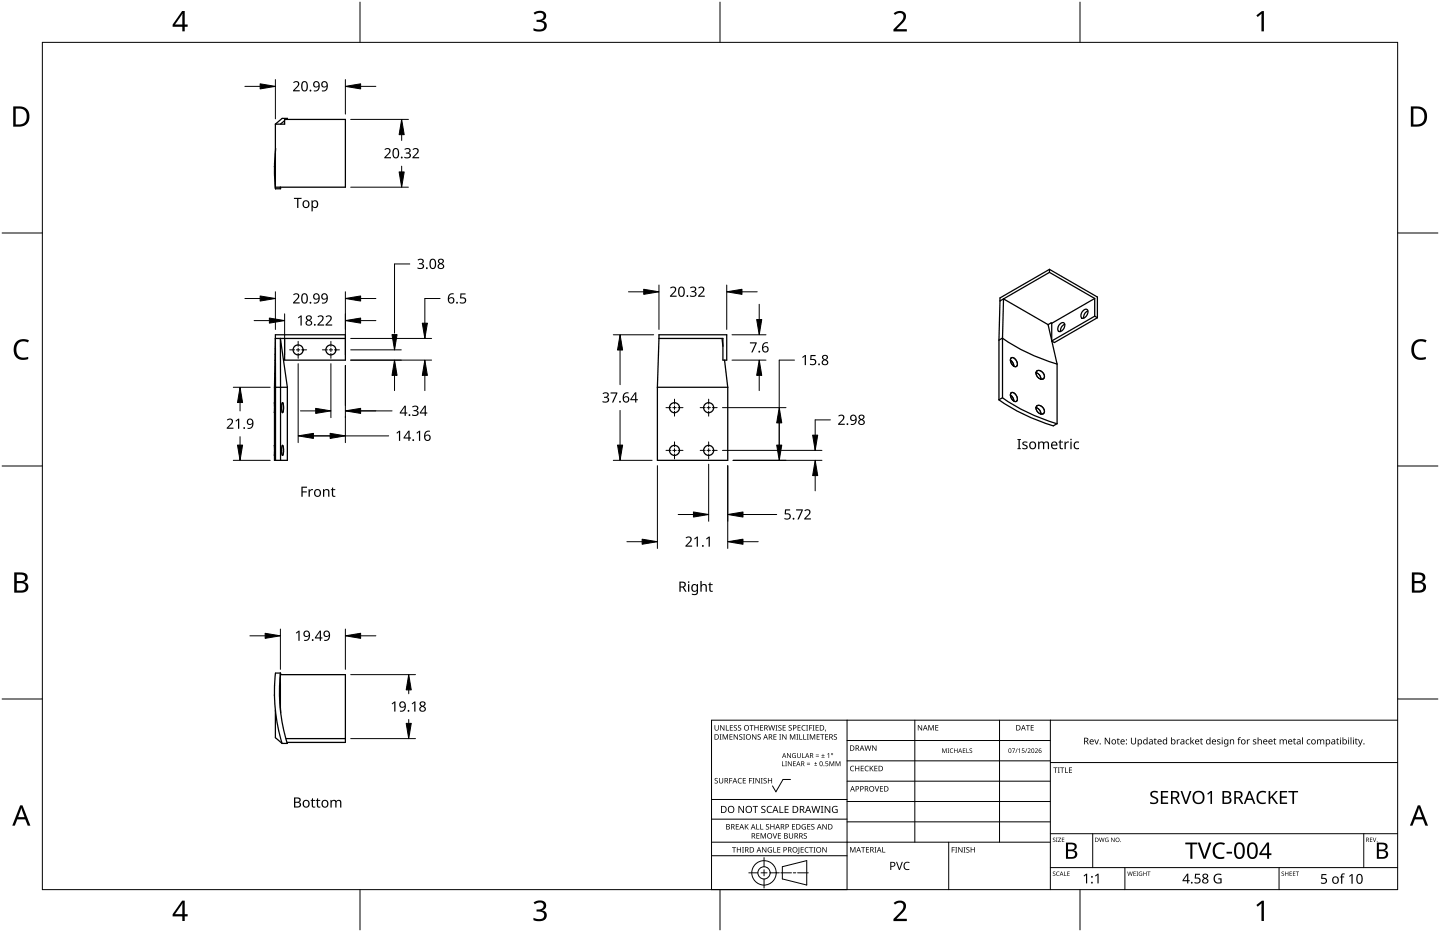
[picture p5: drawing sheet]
<svg xmlns="http://www.w3.org/2000/svg" width="432mm" height="279mm" viewBox="0 0 432 279" stroke-linecap="round" stroke-linejoin="round" font-family="sans-serif">
<g fill="none" stroke="#000" stroke-width=".38">
<path d="M82.6 37.2h2.7v-1.4h18.3v20.3h-21M82.6 37.2v18.9M85.3 36.2l-1.2 1M85.8 35.8l.4-.3h-1.6l-2 1.7M82.2 50h.1M82.3 53h.1M82.6 56.1v.5M82.7 44.5l-.4 5.5 .3 6.6M84.1 56.1v.5h-1.5M84.1 56.1v.4M299.9 90.2l-.4 11.8M314.3 97.3l1.1 4.8"/>
<path d="M314.3 97.3l-13.4-7.7-.3 11.7M314.7 80.8v.8M314.7 81.6l-14.8 8.6M314.7 80.8l14.4 8.2v6.3M314.7 80.8l-14.8 8.5v.9M314.7 81.6l13.6 7.9M315.4 96.9l-.2-.1-.9 .5M315.4 96.9v5.3M317.8 97.2a.85 .85 0 0 1 1.2-.4 .85 .85 0 0 1 .2 1.3l-.5 .8a.85 .85 0 0 1-1.2 .5 .85 .85 0 0 1-.2-1.3zM319.3 97.2a2.07 2.07 0 0 0-1.3 2.2M324.7 93.2a.84 .84 0 0 1 1.2-.5 .84 .84 0 0 1 .2 1.3l-.4 .9a.85 .85 0 0 1-1.3 .5 .85 .85 0 0 1-.2-1.3zM326.2 93.2a2.06 2.06 0 0 0-1.2 2.2"/>
<path d="M328.3 94.8l.8 .5M328.3 94.8l-12.9 7.4M328.3 89.5l-12.9 7.4M328.3 89.5v5.3M329.1 95.3l-12.9 7.4-.8-.5M82.3 116.1h3.9M82.3 116.1v4.7M82.6 101.5l-.3 14.6M82.6 101.5v-1.1h21v7.6h-18.3v-6.5M82.6 101.5h21M82.6 101.5v36.5M86.2 116.1v21.9h-3.9v-1.6"/>
<path d="M86.2 116.1l-2.1-14.6v36.5M197.1 116.1h21.1M197.1 116.1v21.9h21.1v-21.9M197.6 100.4h20.3v7.6h-1.1v-6.5h-19.2zM197.6 101.5l-.5 14.6M216.5 101.5l.3 2.3M217.3 108l.9 8.1M299.5 119.8a57.6 57.6 0 0 0 16.3 7.9M300.6 119.3a56.3 56.3 0 0 0 16.3 7.7M300.6 101.4a56 56 0 0 0 16.3 7.7M300.6 101.3v17.9l-1.1 .6v-17.8M300.6 101.3l-1.1 .7"/>
<path d="M303 107.9v.1M303 108l.7 .8 .3 1M303 118.4l.7 .9 .3 .9M303.2 107.3a1.64 1.64 0 0 1 1.6 .8 1.64 1.64 0 0 1-.1 1.8 1.85 1.85 0 0 1-1.5-2.6zM303.3 117.7l-.3 .7M303.3 117.7a1.7 1.7 0 0 1 1.4 2.7 1.88 1.88 0 0 1-1.7-2M303.3 117.7h.1M310.7 111.7v.3a2.05 2.05 0 0 0 1.4 1.6M310.7 111.7a1.97 1.97 0 0 1 1.4 1.9M310.7 111.7a1.05 1.05 0 0 1 .9-.7 1.05 1.05 0 0 1 1 .6 1.06 1.06 0 0 1 .7 1.2 1.06 1.06 0 0 1-1.1 .9l-.1-.1M310.7 111.7h.1M315.4 102.2l1.6 6.9"/>
<path d="M317 109.1v17.9l-1.1 .6M82.3 136.4h.1M82.3 133.6v2.8M82.3 123.6h.1M82.3 120.8v2.8M82.3 123.6v10M82.3 136.4v.1M82.3 123.6v.1M82.3 120.7v.1M82.3 133.5v.1M82.3 136.5h.1M82.3 123.7h.1"/>
<path d="M82.3 120.7h.1M82.3 133.5h.1M82.3 133.5v.2M82.3 120.7v.2M82.3 133.7v2.8M82.3 120.9v2.7M84.7 120.7a1.82 1.82 0 0 1 .3 2l-.3 1-.2-1.3zM84.7 133.6a1.82 1.82 0 0 1 .3 1.9l-.3 1-.2-1.3zM310.7 122.2v.3a2.05 2.05 0 0 0 1.4 1.6M310.7 122.2a1.97 1.97 0 0 1 1.4 1.9M311 121.6l-.3 .6M311.1 121.6a1.62 1.62 0 0 1 1.7 .6 1.62 1.62 0 0 1 0 1.8l-.7 .1"/>
<path d="M311.1 121.6h-.1M82.3 208.4h-.1M82.3 205.4h.1M82.6 212.9v8.2l2 1.8M84.1 202.2h19.5v20.4h-17.5M84.1 202.3l.1 11.3M84.1 201.8a51.6 51.6 0 0 0 2 21.1h-1.5M84.1 201.8h-1.5a53.3 53.3 0 0 0 2 21.1M84.1 201.8v.5M103.6 221.4h-17.9"/>
<circle cx="89.4" cy="104.9" r="1.5"/>
<circle cx="99.2" cy="104.9" r="1.5"/>
<circle cx="202.2" cy="122.2" r="1.5"/>
<circle cx="202.2" cy="135" r="1.5"/>
<circle cx="212.5" cy="122.2" r="1.5"/>
<circle cx="212.5" cy="135" r="1.5"/>
</g>
<path d="M12.7 12.7h406.4v254h-406.4z" fill="none" stroke="#000" stroke-width=".3"/>
<path d="M107.9 .6v12.1M215.9 .6v12.1M323.8 .6v12.1M.6 69.9h12.1M419.1 69.9h12.1M.6 139.7h12.1M419.1 139.7h12.1M.6 209.6h12.1M419.1 209.6h12.1M107.9 266.7v12.1M215.9 266.7v12.1M323.8 266.7v12.1" fill="none" stroke="#000" stroke-width=".3"/>
<g fill="#000">
<path d="M160 3.9a2.36 2.36 0 0 1 3.7 .5 1.49 1.49 0 0 1-1.2 1.8 1.62 1.62 0 0 1 1.5 1.8 1.62 1.62 0 0 1-1.8 1.4l-2.2-.3v-.7a2.16 2.16 0 0 0 3.2-.5 1.23 1.23 0 0 0-1.7-1.3h-.6v-.7a1.55 1.55 0 0 0 2.1-1.1 1.51 1.51 0 0 0-2.6-.4zM268 4a2.07 2.07 0 0 1 2.1-.8 2.07 2.07 0 0 1 1.6 1.7 4 4 0 0 1-1.6 2.6l-1.2 1.2h3v.7h-4v-.6l1.6-1.6a2.6 2.6 0 0 0 1.2-2.9 1.64 1.64 0 0 0-2.3 .2zM376.7 4.6l1.7-1.3h.6v6.1h-.7v-5.3l-1.2 1zM4.9 102.5a3.4 3.4 0 0 1 3.8-.5l-.3 .7a2.3 2.3 0 0 0-2.7 .1 2.3 2.3 0 0 0-.8 2.5 2.15 2.15 0 0 0 3.2 1.8l.4-.1v.7a3 3 0 0 1-3.5-.4 3 3 0 0 1-.8-3.4zM424 102.5a3.4 3.4 0 0 1 3.8-.5l-.3 .7-1.6-.4a2.55 2.55 0 0 0-1.9 2.4 2.55 2.55 0 0 0 1.6 2.5l2-.2v.7a3 3 0 0 1-3.5-.4 3 3 0 0 1-.8-3.4zM160 270.6a2.36 2.36 0 0 1 3.7 .5 1.49 1.49 0 0 1-1.2 1.8 1.62 1.62 0 0 1 1.5 1.8 1.62 1.62 0 0 1-1.8 1.4l-2.2-.3v-.7a2.16 2.16 0 0 0 3.2-.5 1.23 1.23 0 0 0-1.7-1.3h-.6v-.7a1.55 1.55 0 0 0 2.1-1.1 1.51 1.51 0 0 0-2.6-.4zM268 270.7a2.07 2.07 0 0 1 2.1-.8 2.07 2.07 0 0 1 1.6 1.7 4 4 0 0 1-1.6 2.6l-1.2 1.2h3v.7h-4v-.6l1.6-1.6a2.6 2.6 0 0 0 1.2-2.9 1.64 1.64 0 0 0-2.3 .2zM376.7 271.3l1.7-1.3h.6v6.1h-.7v-5.3l-1.2 1z"/>
<path d="M54.6 3.3h.8v4.1h.9v.6h-.9v1.4h-.7v-1.4h-2.9v-.6zM54.7 4.1l-2.2 3.3h2.2z"/>
<path d="M4 31.9h1.8a3 3 0 0 1 3 3.1 3 3 0 0 1-3.1 3h-1.7zM4.7 32.6v4.7h.9a2.43 2.43 0 0 0 2.4-1.9 2.43 2.43 0 0 0-1.5-2.8z"/>
<path d="M423.1 31.9h1.8a3 3 0 0 1 3 3.1 3 3 0 0 1-3.1 3h-1.7zM423.8 32.6v4.7h.9a2.43 2.43 0 0 0 2.4-1.9 2.43 2.43 0 0 0-1.5-2.8z"/>
<path d="M4.3 171.6h1.7a1.71 1.71 0 0 1 2.3 1.8 1.39 1.39 0 0 1-1.1 1.1 1.64 1.64 0 0 1 1.3 2 1.64 1.64 0 0 1-2.1 1.2h-2.1zM5 174.8v2.2h1.3a1.15 1.15 0 0 0 1.4-1.1 1.15 1.15 0 0 0-1.5-1.1zM5 172.3v1.9h1.2a1.04 1.04 0 0 0 1.3-1.1 1.04 1.04 0 0 0-1.5-.8z"/>
<path d="M423.4 171.6h1.7a1.71 1.71 0 0 1 2.3 1.8 1.39 1.39 0 0 1-1.1 1.1 1.64 1.64 0 0 1 1.3 2 1.64 1.64 0 0 1-2.1 1.2h-2.1zM424.1 174.8v2.2h1.3a1.15 1.15 0 0 0 1.4-1.1 1.15 1.15 0 0 0-1.5-1.1zM424.1 172.3v1.9h1.2a1.04 1.04 0 0 0 1.3-1.1 1.04 1.04 0 0 0-1.5-.8z"/>
<path d="M6 241.4h.7l2.4 6.1h-.8l-.7-1.9h-2.4l-.7 1.9h-.8zM6.4 242.2l-1 2.8h2z"/>
<path d="M425.1 241.4h.7l2.4 6.1h-.8l-.7-1.9h-2.4l-.7 1.9h-.8zM425.5 242.2l-1 2.8h2z"/>
<path d="M54.6 270h.8v4.1h.9v.6h-.9v1.4h-.7v-1.4h-2.9v-.6zM54.7 270.8l-2.2 3.3h2.2z"/>
</g>
<g fill="none" stroke="#000" stroke-width=".3">
<path d="M254 215.9v50.8h-40.6v-50.8h205.7M274.3 215.9v36.6M299.7 215.9v36.6M315 215.9v50.8M213.4 239.7h40.6M237 233.7h-2.2l-2.1 3.7-1.1-1.8M254 222h61M254 228.1h61M254 234.2h61M315 228.6h104.1M213.4 256.5h40.6M213.4 252.5h101.6"/>
<path d="M213.4 245.6h40.6M229.1 257.1v2.7M234.6 259.8l7.3-1.8v7.3l-7.3-1.8zM254 240.3h61M254 246.4h61M284.5 252.5v14.2M315 249.9h104.1M327.7 249.9v10.2M408.9 249.9v10.2M224.5 261.7h2.8M228.2 261.7h1.8M229.1 260.7v1.9"/>
<path d="M229.1 263.5v2.7M230.9 261.7h2.8M234.1 261.7h3.2M237.9 261.7h.7M239.2 261.7h3.2M315 260.1h104.1M337.3 260.1v6.6M383.5 260.1v6.6"/>
<circle cx="229.1" cy="261.7" r="3.7"/>
<circle cx="229.1" cy="261.7" r="1.83"/>
</g>
<g fill="#000">
<path d="M214.3 217.4h.2v1a.42 .42 0 0 0 .4 .5 .42 .42 0 0 0 .4-.5v-1h.2v1a.62 .62 0 0 1-.6 .6 .62 .62 0 0 1-.6-.6zM215.9 217.4h.3l.8 1.3v-1.3h.2v1.6h-.2l-.9-1.3v1.3h-.2zM217.7 217.4h.2v1.4h.7v.2h-.9zM218.9 217.4h.9v.2h-.7v.5h.6v.1h-.6v.6h.7v.2h-.9zM220.1 217.5l.6-.1 .3 .1-.1 .1a.38 .38 0 0 0-.5-.1 .38 .38 0 0 0-.1 .5 .38 .38 0 0 0 .4 .2 .51 .51 0 0 1 .1 .8 .51 .51 0 0 1-.8-.2h.1a.41 .41 0 0 0 .6 .1 .41 .41 0 0 0 .1-.6 .41 .41 0 0 0-.5-.1zM221.4 217.5l.5-.1 .3 .1v.1a.38 .38 0 0 0-.5-.1 .38 .38 0 0 0-.2 .5 .38 .38 0 0 0 .5 .2 .51 .51 0 0 1 .1 .8 .51 .51 0 0 1-.8-.2h.1a.41 .41 0 0 0 .5 .1 .41 .41 0 0 0 .1-.6 .41 .41 0 0 0-.5-.1zM224.8 217.4h1.2v.2h-.5v1.4h-.2v-1.4h-.5zM226.2 217.4h.2v.7h.9v-.7h.2v1.6h-.2v-.7h-.9v.7h-.2zM227.9 217.4h.9v.2h-.7v.5h.7v.1h-.7v.6h.7v.2h-.9zM230.4 217.4h.2l.3 1.4 .4-1.4h.2l.4 1.4 .3-1.4h.2l-.4 1.6h-.2l-.4-1.4-.4 1.4h-.2zM232.6 217.4h.5l-.2 .2v1.2l.2 .2h-.5l.1-.2v-1.2zM233.4 217.5l.6-.1 .3 .1v.1a.38 .38 0 0 0-.5-.1 .38 .38 0 0 0-.2 .5 .38 .38 0 0 0 .5 .2 .51 .51 0 0 1 .1 .8 .51 .51 0 0 1-.9-.2h.2a.41 .41 0 0 0 .5 .1 .41 .41 0 0 0 .1-.6 .41 .41 0 0 0-.5-.1z"/>
<path d="M234.7 217.4h.9v.2h-.7v.5h.7v.1h-.7v.6h.7v.2h-.9zM236.5 217.5l.6-.1 .3 .1v.1a.38 .38 0 0 0-.5-.1 .38 .38 0 0 0-.2 .5 .38 .38 0 0 0 .5 .2 .51 .51 0 0 1 .1 .8 .51 .51 0 0 1-.9-.2h.2a.41 .41 0 0 0 .5 .1 .41 .41 0 0 0 .1-.6 .41 .41 0 0 0-.5-.1zM239.2 217.4h.9v.2h-.7v.5h.6v.1h-.6v.6h.7v.2h-.9zM240.5 217.6l.6-.2 .5 .1-.1 .1a.65 .65 0 0 0-1 .6 .65 .65 0 0 0 1 .6 .77 .77 0 0 1-1.1-.1 .77 .77 0 0 1 .1-1.1zM241.7 217.4h.6l-.2 .2v1.2l.2 .2h-.6l.2-.2v-1.2zM242.6 217.4h.9v.2h-.7v.5h.7v.2h-.7v.7h-.2zM243.7 217.4h.6l-.2 .2v1.2l.2 .2h-.6l.2-.2v-1.2zM244.6 217.4h.9v.2h-.7v.5h.6v.1h-.6v.6h.7v.2h-.9zM247.5 218.7l.2 .1-.3 .5zM275.2 217.4h.3l.8 1.3v-1.3h.2v1.6h-.2l-.9-1.4v1.4h-.2zM278.4 217.4h.3l.5 1.3 .5-1.3h.3v1.6h-.2v-1.4l-.7 1.4-.5-1.4v1.4h-.2zM280.5 217.4h.9v.1h-.7v.6h.6v.1h-.6v.6h.7v.2h-.9z"/>
<path d="M307.6 217.4h1.2v.1h-.5v1.5h-.2v-1.5h-.5zM309.1 217.4h.9v.1h-.7v.6h.6v.1h-.6v.6h.7v.2h-.9zM214.4 233.4l.5-.2 .3 .1v.2a.38 .38 0 0 0-.5-.2 .38 .38 0 0 0-.2 .5 .38 .38 0 0 0 .5 .2l.3 .3-.2 .5-.6 .1-.2-.1 .1-.2a.41 .41 0 0 0 .5 .1 .41 .41 0 0 0 .1-.5 .41 .41 0 0 0-.5-.2zM215.8 220.1h.6l-.2 .2v1.3l.2 .1h-.6l.2-.1v-1.3zM215.6 233.2h.2v1.1a.42 .42 0 0 0 .4 .4 .42 .42 0 0 0 .4-.4v-1.1h.2v1.1a.62 .62 0 0 1-.6 .6 .62 .62 0 0 1-.6-.6zM216.7 220.1h.3l.5 1.3 .5-1.3h.3v1.6h-.2v-1.4l-.7 1.4-.5-1.4v1.4h-.2zM218.7 233.2h.9v.2h-.7v.6h.6v.2h-.6v.7h-.2zM218.7 220.1h1v.2h-.7v.5h.6v.2h-.6v.6h.7v.1h-1zM220 220.1h.2l.9 1.4v-1.4h.2v1.6h-.2l-.9-1.3v1.3h-.2zM221.4 233.4l.6-.2 .5 .1-.1 .2a.66 .66 0 0 0-1 .6 .66 .66 0 0 0 1 .5 .77 .77 0 0 1-1.1-.1 .77 .77 0 0 1 .1-1.1zM221.7 220.3l.6-.2 .3 .1-.1 .2a.38 .38 0 0 0-.5-.2 .38 .38 0 0 0-.1 .5 .38 .38 0 0 0 .5 .2l.2 .3-.1 .4-.7 .1h-.2l.1-.2a.41 .41 0 0 0 .6 .1 .41 .41 0 0 0 .1-.5 .41 .41 0 0 0-.5-.2zM222.8 220.1h.6l-.2 .2v1.3l.2 .1h-.6l.2-.1v-1.3z"/>
<path d="M222.7 233.2h.9v.2h-.7v.5h.7v.2h-.7v.6h.7v.2h-.9zM224.6 233.2h.9v.2h-.7v.6h.7v.2h-.7v.7h-.2zM225.6 233.2h.6l-.2 .2v1.3l.2 .2h-.6l.2-.2v-1.3zM225.5 220.1h.3l.8 1.4v-1.4h.2v1.6h-.2l-.9-1.3v1.3h-.2zM226.5 233.2h.3l.8 1.4v-1.4h.2v1.7h-.2l-.9-1.4v1.4h-.2zM227.2 220.3l.6-.2 .3 .1v.2a.38 .38 0 0 0-.5-.2 .38 .38 0 0 0-.2 .5 .38 .38 0 0 0 .5 .2l.2 .3-.1 .4-.7 .1h-.2l.1-.2a.41 .41 0 0 0 .6 .1 .41 .41 0 0 0 .1-.5 .41 .41 0 0 0-.5-.2zM228.1 233.2h.6l-.2 .2v1.3l.2 .2h-.6l.2-.2v-1.3zM229 233.4l.6-.2 .3 .1-.1 .2a.38 .38 0 0 0-.5-.2 .38 .38 0 0 0-.1 .5 .38 .38 0 0 0 .5 .2l.2 .3-.1 .5-.7 .1-.2-.1 .1-.2a.41 .41 0 0 0 .6 .1 .41 .41 0 0 0 .1-.5 .41 .41 0 0 0-.5-.2zM230.3 233.2h.2v.7h.8v-.7h.2v1.7h-.2v-.8h-.8v.8h-.2zM231.9 220.1h.9v.2h-.7v.5h.7v.2h-.7v.6h.7v.1h-.9zM233.7 220.1h.5l-.2 .2v1.3l.2 .1h-.5l.1-.1v-1.3zM234.5 228.2h.2v1.3h.6v.2h-.8z"/>
<path d="M234.6 220.1h.2l.9 1.4-.1-1.4h.2v1.6h-.2l-.9-1.3v1.3h-.1zM235.4 228.2h.6l-.2 .2v1.1l.2 .2h-.6l.2-.2v-1.1zM236 225.8h.2l.8 1.2v-1.2h.2v1.4h-.3l-.7-1.2v1.2h-.2zM236.3 228.2h.2l.7 1.2v-1.2h.2v1.5h-.2l-.8-1.2v1.2h-.1zM236.9 220.1h.3l.5 1.3 .5-1.3h.3v1.6h-.2v-1.4l-.7 1.4-.6-1.4 .1 1.4h-.2zM237.7 226l.5-.2h.5l-.2 .2a.6 .6 0 0 0-.8 .5 .6 .6 0 0 0 .8 .6v-.5l-.3-.1h.5v.7a.8 .8 0 0 1-1.1-.2 .8 .8 0 0 1 .1-1zM237.8 228.2h.8v.2h-.6v.4h.6v.2h-.6v.5h.6v.2h-.8zM238.8 220.1h.6l-.2 .2v1.3l.2 .1h-.6l.2-.1v-1.3zM239.7 220.1h.2v1.5h.7v.1h-.9zM239 225.8h.2v.9a.38 .38 0 0 0 .4 .4 .38 .38 0 0 0 .4-.4v-.9h.1v.9a.56 .56 0 0 1-.5 .5 .56 .56 0 0 1-.6-.5zM240.5 225.8h.2v1.3h.6v.1h-.8zM240.9 220.1h.2v1.5h.7v.1h-.9z"/>
<path d="M242 229.1l.9 .1zM242 228.7l.9 .1zM241.9 220.1h.6l-.2 .2v1.3l.2 .1h-.6l.2-.1v-1.3zM242.8 220.1h.3l.5 1.3 .6-1.3h.3v1.6h-.3l.1-1.4-.8 1.4-.5-1.4v1.4h-.2zM244.5 228.5l.5 .3-.3 .1-.1 .3-.1-.3-.3-.1h.3zM244.6 226.6l1 .2zM244.6 226.2l1 .2zM244.2 229.5h.8zM244.9 220.1h.9v.2h-.7v.5h.7v.2h-.7v.6h.7v.1h-.9zM246.3 227.1l1 .1zM246 220.1h1.2v.2h-.5v1.4h-.2v-1.4h-.5zM246.7 226l.2 .4h.4l-.4 .2v.4l-.2-.4h-.4l.4-.2z"/>
<path d="M247.6 228.2h.7v.2h-.6v.4a.49 .49 0 0 1 .6 .2 .49 .49 0 0 1-.2 .7 .49 .49 0 0 1-.6-.2 .41 .41 0 0 0 .6 0 .41 .41 0 0 0 0-.6 .41 .41 0 0 0-.6 0zM247.4 220.1h.9v.2h-.7v.5h.7v.2h-.7v.6h.7v.1h-.9zM248.1 226.1l.5-.3v1.4h-.2l.1-1.2zM248.7 228.2h.3l.4 1.2 .5-1.2h.3v1.5h-.2v-1.3l-.7 1.3-.4-1.3v1.3h-.2zM250.1 220.3l.5-.2 .4 .1-.1 .2a.38 .38 0 0 0-.5-.2 .38 .38 0 0 0-.2 .5 .38 .38 0 0 0 .5 .2l.3 .3-.1 .4-.7 .1h-.2l.1-.2a.41 .41 0 0 0 .5 .1 .41 .41 0 0 0 .2-.5 .41 .41 0 0 0-.6-.2zM250.6 228.2h.2l.5 1.2 .4-1.2h.3v1.5h-.2v-1.3l-.6 1.3-.5-1.3v1.3h-.1zM255.1 229.8l.6-.2 .4 .1-.1 .1a.66 .66 0 0 0-.9 .6 .66 .66 0 0 0 1 .6 .77 .77 0 0 1-1.1-.1 .77 .77 0 0 1 .1-1.1zM256.4 229.6h.2v.7h.9v-.7h.2v1.6h-.2v-.8h-.9v.8h-.2zM258.1 229.6h.9v.2h-.7v.5h.7v.1h-.7v.6h.7v.2h-.9zM259.5 229.8l.6-.2 .4 .1-.1 .1a.66 .66 0 0 0-.9 .6 .66 .66 0 0 0 .9 .6 .77 .77 0 0 1-1.1-.1 .77 .77 0 0 1 .2-1.1zM259.2 223.5h.2l.4 1.3 .3-1.3h.3l.3 1.3 .4-1.3h.2l-.5 1.6h-.2l-.4-1.4-.3 1.4h-.2zM260.8 229.6h.2v.8l.7-.8h.3l-.7 .7 .7 .9h-.3l-.5-.8-.2 .8h-.2z"/>
<path d="M262.3 235.7h.2l.5 1.4 .4-1.4h.2l-.5 1.6h-.2zM261.5 223.5h.3l.8 1.3v-1.3h.2v1.6h-.2l-.9-1.4v1.4h-.2zM262.2 229.6h.9v.2h-.7v.5h.7v.1h-.7v.6h.7v.2h-.9zM263.9 235.7h.9v.2h-.7v.5h.6v.1h-.6v.6h.7v.2h-.9zM282.5 224.4h.3l.4 1.1 .4-1.1h.3v1.3h-.2v-1.2l-.6 1.2-.4-1.2v1.2h-.2zM284.1 224.4h.5l-.1 1.2 .1 .1h-.5l.2-.1zM285 224.5l.8-.1-.3 .1a.55 .55 0 0 0-.5 .7 .55 .55 0 0 0 .8 .3 .64 .64 0 0 1-.9 0 .64 .64 0 0 1 .1-1zM286.1 224.4h.2v.5h.7v-.5h.1v1.3h-.1v-.6h-.7v.6h-.2zM288.7 224.4h.8l-.6 .1v.4h.5l-.5 .2v.5l.6 .1h-.8zM289.8 224.4h.1v1.2l.6 .1h-.7zM290.8 224.5l.4-.2 .3 .3a.33 .33 0 0 0-.5-.1 .33 .33 0 0 0-.1 .4 .33 .33 0 0 0 .5 .2 .43 .43 0 0 1-.1 .6 .43 .43 0 0 1-.6-.2 .33 .33 0 0 0 .5 .2 .33 .33 0 0 0 0-.5l-.4-.3zM303.5 224.4h.9l-.6 1.3h-.2l.6-1.2z"/>
<path d="M305 224.4h.1l-.6 1.3zM305.3 224.7l.5-.3v1.3h-.1v-1.2zM306.5 224.4h.6l-.5 .1v.4a.45 .45 0 0 1 .6 .2 .45 .45 0 0 1-.2 .6 .45 .45 0 0 1-.6-.2 .39 .39 0 0 0 .5 .1 .39 .39 0 0 0 .1-.6 .39 .39 0 0 0-.6 0zM307.9 224.4h.1l-.6 1.3zM308.2 224.5a.49 .49 0 0 1 .8 .1 .49 .49 0 0 1-.4 .7l-.2 .3 .6 .1h-.9l.4-.5a.37 .37 0 0 0 .4-.5 .37 .37 0 0 0-.6-.1zM310.3 224.5a.49 .49 0 0 1 .8 .1 .49 .49 0 0 1-.3 .7l-.3 .3 .7 .1h-.9l.4-.5a.37 .37 0 0 0 .4-.5 .37 .37 0 0 0-.7-.1zM315.9 230.1h1.2v.1h-.5v1.5h-.2v-1.5h-.5zM317.2 230.1h.6l-.2 .1v1.3l.2 .2h-.6l.2-.2v-1.3zM317.9 230.1h1.2v.1h-.5v1.5h-.2v-1.5h-.5zM319.4 230.1h.2v1.4h.7v.2h-.9zM320.5 230.1h.9v.1h-.7v.6h.7v.1h-.7v.6h.7v.2h-.9zM345.1 237.5a1.84 1.84 0 0 1 2.1-.2l-.1 .4-.5-.1a.74 .74 0 0 0-1.2 .3 .74 .74 0 0 0 .9 1 1.17 1.17 0 0 1 1 1.4 1.17 1.17 0 0 1-1.7 .8l-.7-.2v-.5l.5 .2a.84 .84 0 0 0 1 .1 .84 .84 0 0 0 .4-1l-.7-.4a1.18 1.18 0 0 1-1-1.8z"/>
<path d="M354 237.1h.5l1.1 3.4 1.1-3.4h.6l-1.4 3.9h-.5zM377.3 237.6a2.17 2.17 0 0 1 2.4-.3l-.2 .4a1.55 1.55 0 0 0-2 .3 1.55 1.55 0 0 0 0 2 1.51 1.51 0 0 0 2.1 .5v.4a2.03 2.03 0 0 1-2.6-.7 2.03 2.03 0 0 1 .3-2.6zM219.5 254h1.2v.1h-.5v1.5h-.2v-1.5h-.5zM220.6 247.1h.9v.1h-.7v.5h.7v.2h-.7v.6h.7v.2h-.9zM221 254h.2v.6h.8v-.6h.2v1.6h-.2v-.8h-.8v.8h-.2zM221.4 241.6h.3l1.2 1.8-.1-1.8h.3v2.1h-.3l-1.1-1.7v1.7h-.3zM222.5 254h.6l-.2 .1v1.3l.2 .2h-.6l.2-.2v-1.3zM223.3 247.1h.2v.8l.8-.8h.2l-.6 .7 .6 .9h-.2l-.6-.8-.2 .8h-.2zM225.7 241.6h1.6v.2h-.7v1.9h-.2v-1.9h-.7zM226.8 247.1h.2v1.4h.7v.2h-.9zM226.8 249.8h.9v.2h-.7v.5h.7v.1h-.7v.6h.7v.2h-.9zM228 247.1h.2v1.4h.7v.2h-.9z"/>
<path d="M228.1 249.8h.3l.5 1.3 .5-1.3h.3v1.6h-.2v-1.4l-.7 1.4-.5-1.4v1.4h-.2zM228.4 241.8l.4-.2 .7 .1-.2 .2a.44 .44 0 0 0-.8 .1 .44 .44 0 0 0 .6 .6h.1a.66 .66 0 0 1 .3 1 .66 .66 0 0 1-1 .1l-.3-.1v-.2l.3 .1a.47 .47 0 0 0 .8-.3 .47 .47 0 0 0-.6-.5l-.4-.4zM228.5 254h.3l.8 1.3v-1.3h.2v1.6h-.2l-.9-1.4v1.4h-.2zM229.7 247.2l.6-.2 .3 .1v.2a.38 .38 0 0 0-.5-.1 .38 .38 0 0 0-.2 .4 .38 .38 0 0 0 .5 .2l.3 .3-.2 .5-.7 .1-.2-.1 .2-.1a.41 .41 0 0 0 .5 0 .41 .41 0 0 0 .1-.5 .41 .41 0 0 0-.5-.2zM230.2 241.9l.5-.3 .8 .1-.1 .2-.5-.1a.86 .86 0 0 0-.7 1.1 .86 .86 0 0 0 1.2 .5v.3a1.1 1.1 0 0 1-1.4-.4 1.1 1.1 0 0 1 .2-1.4zM230.4 254.2l.7-.3 .4 .1-.1 .2a.67 .67 0 0 0-1 .5 .67 .67 0 0 0 .9 .7v-.5h-.4v-.2h.6v.8a.88 .88 0 0 1-1.2-.2 .88 .88 0 0 1 .1-1.1zM231.7 249.8h.2l.5 1.4 .4-1.4h.2l-.5 1.6h-.2zM231.9 254h.2v1.4h.7v.2h-.9zM231 247.1h.2v.6h.8v-.6h.2v1.6h-.2v-.8h-.8v.8h-.2zM233.7 241.6h.3v1.9h.9v.2h-1.2zM233.1 254h.9v.1h-.7v.5h.6v.2h-.6v.6h.7v.2h-.9zM233.3 249.8h.9v.2h-.7v.5h.6v.1h-.6v.6h.7v.2h-.9z"/>
<path d="M235.3 241.6h1.2v.2h-1v.7h.9v.2h-.9v.8h1v.2h-1.2zM236.6 249.8h.2v1a.42 .42 0 0 0 .4 .4 .42 .42 0 0 0 .4-.4v-1h.2v1a.62 .62 0 0 1-.6 .6 .62 .62 0 0 1-.6-.6zM237.5 247.1h.9v.1h-.7v.5h.7v.2h-.7v.6h.7v.2h-.9zM239.5 254h.2v1.7l-.5 .3-.1-.2 .4-.2zM240.1 254h.9v.1h-.7v.5h.7v.2h-.7v.6h.7v.2h-.9zM240.6 247.3l.7-.3 .4 .1-.1 .2a.67 .67 0 0 0-1 .5 .67 .67 0 0 0 .9 .7v-.5h-.4v-.2h.6v.8a.88 .88 0 0 1-1.2-.2 .88 .88 0 0 1 .1-1.1zM241.1 249.9l.5-.1h.3v.2a.38 .38 0 0 0-.5-.1 .38 .38 0 0 0-.2 .5 .38 .38 0 0 0 .5 .2 .53 .53 0 0 1 .2 .8 .53 .53 0 0 1-.9 0l.1-.2a.41 .41 0 0 0 .5 .1 .41 .41 0 0 0 .1-.6 .41 .41 0 0 0-.5-.1zM241.5 254.2l.6-.3 .4 .1-.1 .2a.65 .65 0 0 0-.9 .6 .65 .65 0 0 0 .9 .6 .77 .77 0 0 1-1.1-.1 .77 .77 0 0 1 .2-1.1zM242.1 247.1h.9v.1h-.7v.5h.6v.2h-.6v.6h.7v.2h-.9zM242.6 254h1.2v.1h-.5v1.5h-.2v-1.5h-.5zM243.3 247.2l.6-.2 .3 .1-.1 .2a.38 .38 0 0 0-.5-.1 .38 .38 0 0 0-.1 .4 .38 .38 0 0 0 .5 .2l.2 .3-.1 .5-.7 .1-.2-.1 .1-.1a.41 .41 0 0 0 .6 0 .41 .41 0 0 0 .1-.5 .41 .41 0 0 0-.5-.2zM243.9 254h.6l-.2 .1v1.3l.2 .2h-.6l.2-.2v-1.3z"/>
<path d="M243.3 241.6h.3l.4 1.8 .5-1.8h.3l.5 1.8 .4-1.8h.3l-.6 2.1h-.3l-.5-1.8-.5 1.8h-.2zM246.1 241.6h.8l-.3 .2v1.7l.3 .2h-.8l.3-.2v-1.7zM246.6 254h.2l.9 1.3v-1.3h.2v1.6h-.3l-.8-1.4v1.4h-.2zM246.6 247.1h.2l.9 1.3v-1.3h.2v1.6h-.2l-.9-1.4v1.4h-.2zM247.3 241.6h.3l1.1 1.8v-1.8h.3v2.1h-.3l-1.2-1.7v1.7h-.2zM249.7 241.9l1-.3 .5 .1-.1 .2a.87 .87 0 0 0-1.4 .7 .87 .87 0 0 0 1.2 .9v-.7h-.4v-.2h.7v1a1.15 1.15 0 0 1-1.5-.2 1.15 1.15 0 0 1 0-1.5zM254.9 253.9h.3l.5 1.4 .5-1.4h.3v1.7h-.2v-1.5l-.7 1.5-.5-1.5v1.5h-.2zM258.2 253.9h1.2v.2h-.5v1.5h-.2v-1.5h-.5zM259.7 253.9h.9v.2h-.7v.5h.6v.2h-.6v.6h.7v.2h-.9zM262.2 253.9h.6l-.2 .2v1.3l.2 .2h-.6l.2-.2v-1.3zM264.6 253.9h.2v1.5h.7v.2h-.9zM268.7 258.4h.3l.7 2.1 .7-2.1h.3l-.8 2.4h-.3z"/>
<path d="M271.2 258.7l.9-.4 .7 .2-.2 .2a.97 .97 0 0 0-1.4 .9 .97 .97 0 0 0 1.5 .9v.2a1.27 1.27 0 0 1-1.6-.4 1.27 1.27 0 0 1 .1-1.6zM285.4 254h.9v.1h-.7v.6h.6v.2h-.6v.7h-.2zM286.4 254h.6l-.2 .1v1.3l.2 .2h-.6l.2-.2v-1.3zM287.3 254h.3l.8 1.3v-1.3h.2v1.6h-.2l-.9-1.4v1.4h-.2zM288.9 254h.6l-.2 .1v1.3l.2 .2h-.6l.2-.2v-1.3zM289.8 254.1l.6-.2 .3 .1-.1 .2a.38 .38 0 0 0-.5-.1 .38 .38 0 0 0-.1 .5 .38 .38 0 0 0 .5 .1l.2 .3-.1 .5-.7 .1-.2-.1 .1-.1a.41 .41 0 0 0 .6 0 .41 .41 0 0 0 .1-.5 .41 .41 0 0 0-.5-.2zM291.1 254h.2v.6h.8v-.6h.2v1.6h-.2v-.8h-.8v.8h-.2zM315.8 251.2l.4-.1 .2 .2a.32 .32 0 0 0-.4-.1 .32 .32 0 0 0-.1 .5 .32 .32 0 0 0 .4 .1 .41 .41 0 0 1 0 .6 .41 .41 0 0 1-.6-.2 .31 .31 0 0 0 .5 .2 .31 .31 0 0 0 0-.5l-.5-.3zM316.7 251.1h.4l-.1 .2 .1 1.1h-.4l.1-.1zM317.3 251.1h.9l-.7 1.2 .7 .1h-.9l.7-1.1zM318.4 251.1h.7l-.5 .2v.4h.5l-.5 .1v.5l.5 .1h-.7zM329.6 251.1h.1l.3 1.1 .3-1.1h.2l.3 1.1 .2-1.1h.2l-.3 1.3h-.2l-.3-1.1-.3 1.1h-.2z"/>
<path d="M331.5 251.3l.9-.1-.2 .1a.53 .53 0 0 0-.7 .5 .53 .53 0 0 0 .7 .5v-.4l-.2-.2h.4v.7a.71 .71 0 0 1-.9-.2 .71 .71 0 0 1 0-.9zM333.2 251.1l.9 1.1v-1.1h.1v1.3l-.9-1.1-.1 1.1zM348.1 237.1h2.2v.5h-1.7v1.2h1.6v.4h-1.6v1.4h1.7v.4h-2.2zM355.4 252.6h3.7v.5h-1.5v4.3h-.7v-4.3h-1.5zM359.1 252.6h.7l1.4 4.2 1.4-4.2h.6l-1.7 4.8h-.6zM362 237.9l1-.8h.4v3.9h-.4v-3.4l-.8 .7zM364.3 253.2a2.71 2.71 0 0 1 3-.4l-.2 .5a1.9 1.9 0 0 0-2.4 .2 1.9 1.9 0 0 0-.3 2.4 1.84 1.84 0 0 0 2.7 .9v.5a2.46 2.46 0 0 1-2.9-.4 2.46 2.46 0 0 1-.4-2.9zM367.8 255.4h1.6v.5h-1.6zM380.4 237.1h.5v1.9l1.7-1.9h.6l-1.6 1.7 1.6 2.2h-.5l-1.4-1.8-.4 .3v1.5h-.5zM383.8 237.1h2.1v.5h-1.6v1.2h1.6v.4h-1.6v1.4h1.6v.4h-2.1zM386.3 237.1h2.9v.5h-1.2v3.4h-.5v-3.4h-1.2zM410.8 251.1h.7l-.5 .2v.4h.5l-.5 .1v.5l.5 .1h-.7z"/>
<path d="M411.6 251.1h.2l.4 1.1 .3-1.1h.2l-.4 1.3zM315.8 261.4l.4-.1 .2 .2a.32 .32 0 0 0-.4-.1 .32 .32 0 0 0-.1 .4 .32 .32 0 0 0 .4 .1 .41 .41 0 0 1 0 .7 .41 .41 0 0 1-.6-.2 .31 .31 0 0 0 .5 .1 .31 .31 0 0 0 0-.5l-.5-.2zM316.9 261.4l.4-.1h.4l-.1 .2a.52 .52 0 0 0-.8 .5 .52 .52 0 0 0 .8 .4 .61 .61 0 0 1-.9-.1 .61 .61 0 0 1 .2-.9zM319.1 261.3h.1v1.1l.6 .2h-.7zM320 261.3h.7l-.5 .1v.4h.5l-.5 .2v.4l.5 .2h-.7zM324.9 262.5l1.1-.6v2.9h-.3v-2.5l-.6 .5zM328.3 262.5l1.1-.6v2.9h-.3v-2.5l-.6 .5zM338 261.3h.2l.3 1.1 .3-1.1h.1l.3 1.1 .3-1.1h.2l-.4 1.3h-.1l-.3-1.1-.4 1.1h-.1zM339.9 261.3h.7l-.6 .1v.4h.6l-.6 .2v.4l.6 .2h-.7zM340.8 261.3h.5l-.2 .1 .2 1.2h-.5l.1-.1zM341.6 261.4l.9-.1-.2 .1a.53 .53 0 0 0-.7 .6 .53 .53 0 0 0 .7 .4v-.4l-.2-.1h.4v.6a.71 .71 0 0 1-.9-.1 .71 .71 0 0 1 0-1zM342.8 261.3h.2v.5h.7v-.5h.1v1.3h-.1v-.6h-.7v.6h-.2z"/>
<path d="M344 261.3h1l-.4 .1v1.2h-.2v-1.2zM358.4 261.9h1.4v.4h-1.1l-.1 .8a1 1 0 0 1 1.4 1 1 1 0 0 1-1.5 .7l-.3-.1v-.3l.1 .1a.73 .73 0 0 0 1.1 0 .73 .73 0 0 0 0-1.1l-1.2-.1zM364.3 262.3l1.1-.4 .9 .2-.2 .3a1.2 1.2 0 0 0-1.8 .9 1.2 1.2 0 0 0 1.6 1.2v-.9h-.6v-.3h1v1.4a1.59 1.59 0 0 1-2.1-.3 1.59 1.59 0 0 1 .1-2.1zM384.3 261.4l.5-.1 .2 .2a.32 .32 0 0 0-.4-.1 .32 .32 0 0 0-.1 .4 .32 .32 0 0 0 .4 .1 .41 .41 0 0 1 0 .7 .41 .41 0 0 1-.6-.2 .31 .31 0 0 0 .4 .1 .31 .31 0 0 0 .1-.5l-.5-.2zM385.3 261.3h.2v.5h.7v-.5h.1v1.3h-.1v-.6h-.7v.6h-.2zM386.7 261.3h.7l-.5 .1v.4h.5l-.5 .2v.4l.5 .2h-.7zM387.7 261.3h.7l-.5 .1v.4h.5l-.5 .2v.4l.5 .2h-.7zM388.5 261.3h1l-.4 .1v1.2h-.1v-1.2zM396.3 262h1.4v.4h-1.1l-.1 .8a1 1 0 0 1 1.5 1 1 1 0 0 1-1.6 .7l-.3-.1v-.3l.1 .1a.73 .73 0 0 0 1.1 0 .73 .73 0 0 0 0-1.1l-1.1-.1zM402.3 262l1-.1-.1 .3-.5-.1-.2 .3v.4h.5v.2h-.5v1.9h-.4v-1.9h-.3l.3-.3zM404.5 262.6l1.1-.6v2.9h-.3v-2.5l-.6 .5z"/>
<path d="M223 218.2a.81 .81 0 0 1 1.6 0 .81 .81 0 0 1-1.6 0zM223.5 217.7a.62 .62 0 0 0-.1 1 .62 .62 0 0 0 1-.2v-.1a.58 .58 0 0 0-.2-.7 .58 .58 0 0 0-.7 0z"/>
<path d="M229.2 217.4h.4a.47 .47 0 0 1 .6 .3 .47 .47 0 0 1-.3 .6l.4 .7h-.2l-.4-.7h-.3v.7h-.2zM229.4 217.6v.6h.2a.31 .31 0 0 0 .4-.3 .31 .31 0 0 0-.4-.3z"/>
<path d="M237.8 217.4h.7l.3 .4-.1 .4-.7 .2v.6h-.2zM238 217.6v.6a.39 .39 0 0 0 .6-.3 .39 .39 0 0 0-.6-.3z"/>
<path d="M245.8 217.4h.5a.73 .73 0 0 1 .8 .8 .75 .75 0 0 1-.8 .8h-.5zM246 217.6v1.2h.3a.58 .58 0 0 0 .6-.6l-.2-.5z"/>
<path d="M277.4 217.4h.1l.7 1.6h-.2l-.2-.5h-.7l-.2 .5h-.2zM277.4 217.6l-.2 .7h.5z"/>
<path d="M304.7 217.4h.5a.81 .81 0 0 1 .8 .8 .81 .81 0 0 1-.8 .8h-.5zM304.9 217.5v1.3h.2a.64 .64 0 0 0 .7-.6 .64 .64 0 0 0-.6-.7z"/>
<path d="M306.8 217.4h.2l.6 1.6h-.2l-.2-.5h-.7l-.1 .5h-.2zM306.9 217.6l-.3 .7h.5z"/>
<path d="M214.3 220.1h.5a.81 .81 0 0 1 .8 .9 .81 .81 0 0 1-.9 .7h-.4zM214.5 220.3v1.3h.2a.64 .64 0 0 0 .6-.7 .64 .64 0 0 0-.6-.6z"/>
<path d="M217.3 233.2h.4a.47 .47 0 0 1 .6 .4 .47 .47 0 0 1-.3 .5l.4 .8h-.2l-.4-.7h-.3v.7h-.2zM217.5 233.4v.6h.2a.31 .31 0 0 0 .4-.3 .31 .31 0 0 0-.4-.3z"/>
<path d="M220.3 233.2h.2l.6 1.7h-.2l-.2-.5h-.7l-.2 .5h-.2zM220.4 233.4l-.3 .8h.5z"/>
<path d="M223.5 220.9a.85 .85 0 0 1 1.7 0 .85 .85 0 0 1-1.7 0zM224 220.4l-.1 .5a.6 .6 0 0 0 .7 .6 .6 .6 0 0 0 .5-.7 .6 .6 0 0 0-.8-.5z"/>
<path d="M229.5 220.1h.2l.6 1.6h-.2l-.2-.5h-.7l-.1 .5h-.2zM229.6 220.3l-.3 .8h.5z"/>
<path d="M230.5 220.1h.5a.47 .47 0 0 1 .5 .3 .47 .47 0 0 1-.3 .6l.5 .7h-.3l-.4-.6h-.3v.6h-.2zM230.7 220.3v.6h.3a.31 .31 0 0 0 .3-.3 .31 .31 0 0 0-.3-.3z"/>
<path d="M235.1 225.8l.7 1.4-.4-.4h-.5l-.4 .4zM235.1 226l-.2 .6h.5z"/>
<path d="M239.3 228.2l.7 1.5-.3-.5h-.6l-.4 .5zM239.4 228.4l-.2 .7h.4z"/>
<path d="M240.2 228.2h.4a.42 .42 0 0 1 .6 .3 .42 .42 0 0 1-.3 .5l.4 .7h-.2l-.4-.6h-.3v.6h-.2zM240.4 228.4v.5h.2a.28 .28 0 0 0 .4-.2 .28 .28 0 0 0-.4-.3z"/>
<path d="M242 225.8l.7 1.4-.4-.4h-.5l-.4 .4zM242 226l-.2 .6h.5z"/>
<path d="M242.9 225.8h.4a.42 .42 0 0 1 .5 .3 .42 .42 0 0 1-.3 .5l.4 .6h-.2l-.3-.6h-.3v.6h-.2zM243.1 225.9v.6h.2a.28 .28 0 0 0 .3-.3 .28 .28 0 0 0-.3-.3z"/>
<path d="M245.9 228.3l.5-.1 .2 .4 .1 .7-.3 .4h-.4l-.2-.4zM246 228.4l-.1 .3a.54 .54 0 0 0 .4 .8 .59 .59 0 0 0 .3-.6 .59 .59 0 0 0-.6-.5z"/>
<path d="M248.7 220.1h.4a.47 .47 0 0 1 .6 .3 .47 .47 0 0 1-.3 .6l.4 .7h-.2l-.4-.6h-.3v.6h-.2zM248.9 220.3v.6h.2a.31 .31 0 0 0 .4-.3 .31 .31 0 0 0-.4-.3z"/>
<path d="M249.2 226.1a.31 .31 0 0 1 .6 0 .31 .31 0 0 1-.6 0zM249.3 226.1a.2 .2 0 0 0 .4 0 .2 .2 0 0 0-.4 0z"/>
<path d="M255.5 235.7h.2l.7 1.6h-.3l-.2-.5h-.6l-.2 .5h-.2zM255.6 235.9l-.2 .7h.5z"/>
<path d="M254.9 223.5h.5a.81 .81 0 0 1 .8 .8 .81 .81 0 0 1-.8 .8h-.5zM255.1 223.6v1.3h.2a.64 .64 0 0 0 .7-.6 .64 .64 0 0 0-.6-.7z"/>
<path d="M256.6 223.5h.4a.47 .47 0 0 1 .6 .3 .47 .47 0 0 1-.3 .6l.4 .7h-.2l-.4-.7h-.3v.7h-.2zM256.8 223.6v.6h.2a.31 .31 0 0 0 .4-.3 .31 .31 0 0 0-.4-.3z"/>
<path d="M256.6 235.7h.4a.54 .54 0 0 1 .6 .6 .54 .54 0 0 1-.8 .4v.6h-.2zM256.8 235.9v.6a.39 .39 0 0 0 .6-.3 .39 .39 0 0 0-.6-.3z"/>
<path d="M257.9 235.7h.5a.54 .54 0 0 1 .6 .6 .54 .54 0 0 1-.8 .4v.6h-.3zM258.2 235.9v.6a.39 .39 0 0 0 .6-.3 .39 .39 0 0 0-.6-.3z"/>
<path d="M258.4 223.5h.2l.6 1.6h-.2l-.2-.5h-.7l-.1 .5h-.2zM258.5 223.7l-.3 .7h.5z"/>
<path d="M259.3 235.7h.5a.47 .47 0 0 1 .5 .3 .47 .47 0 0 1-.3 .6l.5 .7h-.3l-.4-.7h-.3v.7h-.2zM259.5 235.9v.6h.3a.31 .31 0 0 0 .3-.4 .31 .31 0 0 0-.3-.2z"/>
<path d="M260.5 236.5a.81 .81 0 0 1 1.6 0 .81 .81 0 0 1-1.6 0zM260.9 236.5a.6 .6 0 0 0 1.2 0 .6 .6 0 0 0-1.2 0z"/>
<path d="M263.5 229.6h.5a.81 .81 0 0 1 .8 .8 .81 .81 0 0 1-.9 .8h-.4zM263.7 229.8v1.2h.2a.57 .57 0 0 0 .6-.6l-.2-.5z"/>
<path d="M265.1 235.7h.5a.73 .73 0 0 1 .8 .8 .75 .75 0 0 1-.8 .8h-.5zM265.3 235.9v1.2h.2a.58 .58 0 0 0 .7-.6l-.2-.5z"/>
<path d="M287.8 224.4l.7 1.3-.3-.4h-.5l-.4 .4zM287.9 224.5l-.2 .7h.4z"/>
<path d="M302.5 224.4h.5l.2 .3v.7l-.2 .3h-.4l-.2-.3zM302.6 224.6l-.1 .4a.34 .34 0 0 0 .3 .6 .34 .34 0 0 0 .3-.6l-.1-.4z"/>
<path d="M309.4 224.4h.4l.3 .3v.7l-.3 .3h-.3l-.2-.3zM309.5 224.6l-.1 .4a.35 .35 0 0 0 .3 .6 .35 .35 0 0 0 .3-.6l-.1-.4z"/>
<path d="M311.6 224.5l.6-.1-.5 .2-.1 .4a.46 .46 0 0 1 .7 .3 .46 .46 0 0 1-.5 .6 .46 .46 0 0 1-.4-.7zM311.6 225.3a.3 .3 0 0 0 .6 0 .3 .3 0 0 0-.6 0z"/>
<path d="M351.1 237.1h1.1a1.12 1.12 0 0 1 1.4 .8 1.12 1.12 0 0 1-.8 1.4l1.1 1.7h-.6l-.9-1.6h-.8v1.6h-.5zM351.6 237.5v1.5h.6a.74 .74 0 0 0 .9-.7 .74 .74 0 0 0-.9-.8z"/>
<path d="M358.1 237.6a1.82 1.82 0 0 1 2.1-.4 1.82 1.82 0 0 1 1 1.9 1.86 1.86 0 0 1-2.2 1.9 1.86 1.86 0 0 1-1.3-2.6zM358.5 237.8a1.62 1.62 0 0 0-.5 1.7 1.62 1.62 0 0 0 1.4 1.1 1.61 1.61 0 0 0 1.3-1.5 1.61 1.61 0 0 0-1.3-1.6z"/>
<path d="M366.6 237.1h1.1a1 1 0 0 1 1.3 .5 1 1 0 0 1-.4 1.3h-.2a1.06 1.06 0 0 1 .9 1.3 1.06 1.06 0 0 1-1.4 .8h-1.3zM367.1 239.2v1.4h.7a.73 .73 0 0 0 1-.7 .73 .73 0 0 0-1-.7zM367.1 237.5v1.3h.7a.67 .67 0 0 0 .8-.7 .67 .67 0 0 0-.9-.6z"/>
<path d="M370.1 237.1h1.1a1.12 1.12 0 0 1 1.3 .8 1.12 1.12 0 0 1-.7 1.4l1.1 1.7h-.6l-.9-1.6h-.8v1.6h-.5zM370.6 237.5v1.5h.6a.74 .74 0 0 0 .9-.7 .74 .74 0 0 0-1-.8z"/>
<path d="M217.7 247.1h.5a.42 .42 0 0 1 .6 .2 .42 .42 0 0 1-.3 .5 .44 .44 0 0 1 .4 .6 .44 .44 0 0 1-.6 .3h-.6zM218 247.9v.6h.3a.31 .31 0 0 0 .4-.3 .31 .31 0 0 0-.4-.3zM218 247.2v.5h.3a.28 .28 0 0 0 .3-.2 .28 .28 0 0 0-.4-.3z"/>
<path d="M216.2 241.6h.7a1.05 1.05 0 0 1 1 1.1 1.05 1.05 0 0 1-1.1 1h-.6zM216.5 241.8v1.7h.3a.83 .83 0 0 0 .8-.8 .83 .83 0 0 0-.8-.9z"/>
<path d="M219.2 247.1h.5a.47 .47 0 0 1 .5 .3 .47 .47 0 0 1-.3 .5l.5 .8h-.3l-.4-.7h-.3v.7h-.2zM219.4 247.2v.6h.3a.31 .31 0 0 0 .3-.3 .31 .31 0 0 0-.3-.3z"/>
<path d="M218.5 241.9a1.02 1.02 0 0 1 1.5 .1 1.02 1.02 0 0 1-.3 1.5 1.02 1.02 0 0 1-1.4-.5zM218.8 242a.83 .83 0 0 0-.3 1.1 .83 .83 0 0 0 1.2 .2l.1-.1a.81 .81 0 0 0 0-1.1 .81 .81 0 0 0-1-.1z"/>
<path d="M222.3 247h.2l.6 1.7h-.2l-.2-.5h-.6l-.2 .5h-.2zM222.4 247.3l-.3 .7h.6z"/>
<path d="M223.4 254h.5a.47 .47 0 0 1 .5 .3 .47 .47 0 0 1-.3 .6l.5 .7h-.3l-.4-.7h-.3v.7h-.2zM223.6 254.1v.6h.3a.31 .31 0 0 0 .3-.3 .31 .31 0 0 0-.4-.3z"/>
<path d="M223.8 241.9a1.02 1.02 0 0 1 1.5 .1 1.02 1.02 0 0 1-.3 1.5 1.02 1.02 0 0 1-1.4-.5zM224.1 242a.83 .83 0 0 0-.3 1.1 .83 .83 0 0 0 1.2 .2l.1-.1a.81 .81 0 0 0 0-1.1 .81 .81 0 0 0-1-.1z"/>
<path d="M225.4 249.8h.4a.47 .47 0 0 1 .6 .3 .47 .47 0 0 1-.3 .6l.5 .7h-.3l-.4-.7h-.3v.7h-.2zM225.6 250v.6h.2a.31 .31 0 0 0 .4-.3 .31 .31 0 0 0-.4-.3z"/>
<path d="M224.8 254h.5a.73 .73 0 0 1 .8 .8 .75 .75 0 0 1-.8 .8h-.5zM225 254.1v1.3h.2a.58 .58 0 0 0 .7-.6l-.2-.5z"/>
<path d="M225.8 247h.1l.7 1.7h-.2l-.2-.5h-.7l-.2 .5h-.2zM225.8 247.3l-.2 .7h.5z"/>
<path d="M227.5 254h.2l.6 1.6h-.2l-.2-.5h-.7l-.1 .5h-.3zM227.6 254.2l-.3 .7h.5z"/>
<path d="M229.9 250.6a.81 .81 0 0 1 1.6 0 .81 .81 0 0 1-1.6 0zM230.4 250.1a.62 .62 0 0 0-.1 1 .62 .62 0 0 0 1-.2v-.1a.58 .58 0 0 0-.1-.7 .58 .58 0 0 0-.8 0z"/>
<path d="M232.4 241.6h.2l.8 2.1h-.2l-.3-.6h-.8l-.3 .6h-.2zM232.5 241.9l-.3 .9h.6z"/>
<path d="M233.1 247h.2l.6 1.7h-.2l-.2-.5h-.6l-.2 .5h-.2zM233.2 247.3l-.3 .7h.5z"/>
<path d="M234.1 247.1h.5a.47 .47 0 0 1 .5 .3 .47 .47 0 0 1-.3 .5l.5 .8h-.3l-.3-.7h-.4v.7h-.2zM234.3 247.2v.6h.3a.31 .31 0 0 0 .4-.3 .31 .31 0 0 0-.4-.3z"/>
<path d="M235.1 249.8h.5a.42 .42 0 0 1 .6 .2 .42 .42 0 0 1-.3 .6 .44 .44 0 0 1 .3 .5 .44 .44 0 0 1-.5 .3h-.6zM235.3 250.6v.6h.3a.31 .31 0 0 0 .4-.3 .31 .31 0 0 0-.4-.3zM235.3 250v.5h.3a.28 .28 0 0 0 .4-.3 .28 .28 0 0 0-.4-.2z"/>
<path d="M234.9 254h.5a.54 .54 0 0 1 .6 .6 .54 .54 0 0 1-.9 .4v.6h-.2zM235.1 254.1v.7a.39 .39 0 0 0 .7-.3 .4 .4 0 0 0-.7-.4z"/>
<path d="M236.3 254h.4a.47 .47 0 0 1 .6 .3 .47 .47 0 0 1-.3 .6l.5 .7h-.3l-.4-.7h-.3v.7h-.2zM236.5 254.1v.6h.2a.31 .31 0 0 0 .4-.3 .31 .31 0 0 0-.4-.3z"/>
<path d="M235.5 247.1h.8l.3 .3-.2 .5-.7 .1v.7h-.2zM235.7 247.2v.7a.4 .4 0 0 0 .7-.4 .39 .39 0 0 0-.7-.3z"/>
<path d="M238.2 249.8h.5a.47 .47 0 0 1 .6 .3 .47 .47 0 0 1-.3 .6l.4 .7h-.2l-.4-.7h-.4v.7h-.2zM238.4 250v.6h.3a.31 .31 0 0 0 .4-.3 .31 .31 0 0 0-.4-.3z"/>
<path d="M237.5 254.8a.81 .81 0 0 1 1.6 0 .81 .81 0 0 1-1.6 0zM237.8 254.8a.6 .6 0 0 0 1.2 0 .6 .6 0 0 0-1.2 0z"/>
<path d="M237.7 241.6h.6a1.05 1.05 0 0 1 1.1 1.1 1.05 1.05 0 0 1-1.1 1h-.6zM238 241.8v1.7h.2a.83 .83 0 0 0 .9-.8 .83 .83 0 0 0-.8-.9z"/>
<path d="M239.7 249.8h.4a.47 .47 0 0 1 .6 .3 .47 .47 0 0 1-.3 .6l.4 .7h-.2l-.4-.7h-.3v.7h-.2zM239.9 250v.6h.2a.31 .31 0 0 0 .4-.3 .31 .31 0 0 0-.4-.3z"/>
<path d="M238.8 247.1h.5a.81 .81 0 0 1 .8 .8 .81 .81 0 0 1-.9 .8h-.4zM239 247.2v1.3h.2a.58 .58 0 0 0 .6-.6l-.1-.6z"/>
<path d="M239.8 241.6h.6a.61 .61 0 0 1 .8 .4 .61 .61 0 0 1-.4 .8l.5 .9h-.3l-.5-.9h-.4v.9h-.3zM240.1 241.8v.8h.3a.4 .4 0 0 0 .5-.4 .4 .4 0 0 0-.5-.4z"/>
<path d="M242.2 241.6h.2l.9 2.1h-.3l-.3-.6h-.8l-.2 .6h-.3zM242.3 241.9l-.3 .9h.7z"/>
<path d="M245.6 247h.2l.6 1.7h-.2l-.2-.5h-.7l-.2 .5h-.2zM245.7 247.3l-.3 .7h.5z"/>
<path d="M244.6 254.8a.81 .81 0 0 1 1.6 0 .81 .81 0 0 1-1.6 0zM245 254.8a.6 .6 0 0 0 1.2 0 .6 .6 0 0 0-1.2 0z"/>
<path d="M248.3 247.1h.5a.81 .81 0 0 1 .8 .8 .81 .81 0 0 1-.8 .8h-.5zM248.5 247.2v1.3h.3a.58 .58 0 0 0 .6-.6l-.2-.6z"/>
<path d="M257.4 253.9h.2l.6 1.7h-.2l-.2-.5h-.7l-.2 .5h-.2zM257.5 254.1l-.3 .8h.5z"/>
<path d="M260.9 253.9h.5a.47 .47 0 0 1 .6 .4 .47 .47 0 0 1-.4 .5l.5 .8h-.2l-.4-.7h-.4v.7h-.2zM261.1 254.1v.6h.3a.31 .31 0 0 0 .4-.3 .31 .31 0 0 0-.4-.3z"/>
<path d="M263.5 253.9h.2l.6 1.7h-.2l-.2-.5h-.6l-.2 .5h-.2zM263.6 254.1l-.2 .8h.5z"/>
<path d="M267 258.4h.6a.73 .73 0 0 1 .9 .7 .9 .9 0 0 1-1.2 .8v.9h-.3zM267.3 258.6v1a.59 .59 0 0 0 .9-.5 .59 .59 0 0 0-.9-.5z"/>
<path d="M319.6 252.6h1.4a1.32 1.32 0 0 1 1.5 .3 1.32 1.32 0 0 1 .2 1.5l-.7 .5a1.33 1.33 0 0 1 1 1.6 1.33 1.33 0 0 1-1.6 1h-1.8zM320.3 255.2v1.7h.9a.92 .92 0 0 0 1.2-.9 .92 .92 0 0 0-1.2-.8zM320.3 253.1v1.6h.9a.83 .83 0 0 0 1-.9 .83 .83 0 0 0-1.1-.7z"/>
<path d="M328.4 251.1l.8 .1 .2 .6a.6 .6 0 0 1-.7 .6h-.3zM328.5 251.3v1l.5-.1 .2-.7z"/>
<path d="M334.4 251.8a.65 .65 0 0 1 1.3 0 .65 .65 0 0 1-1.3 0zM334.7 251.8a.49 .49 0 0 0 .9 0 .49 .49 0 0 0-.9 0z"/>
<path d="M370.7 252.9a1.62 1.62 0 0 1 1.8-.1 1.62 1.62 0 0 1 .7 1.6 2.35 2.35 0 0 1-1.4 3.1 1.87 1.87 0 0 1-1.8-2.5l.2-1.3zM371 253.3a3.6 3.6 0 0 0 .2 3.6 1.08 1.08 0 0 0 1.2-.2 1.08 1.08 0 0 0 .2-1.2 1.88 1.88 0 0 0-.9-2.5z"/>
<path d="M374.5 237.1h.4l1.5 3.9h-.5l-.4-1.2h-1.6l-.4 1.2h-.5zM374.7 237.6l-.6 1.8h1.2z"/>
<path d="M374.5 252.9a1.62 1.62 0 0 1 1.9-.1 1.62 1.62 0 0 1 .7 1.6 2.35 2.35 0 0 1-1.4 3.1 1.87 1.87 0 0 1-1.8-2.5l.2-1.3zM374.9 253.3a3.6 3.6 0 0 0 .2 3.6 1.08 1.08 0 0 0 1.2-.2 1.08 1.08 0 0 0 .2-1.2 1.88 1.88 0 0 0-1-2.5z"/>
<path d="M379.9 252.6h.6v3.2h.7v.5h-.7v1.1h-.5v-1.1h-2.4v-.5zM380 253.2l-1.8 2.6h1.8z"/>
<path d="M409.7 251.1h.3a.37 .37 0 0 1 .5 .3 .37 .37 0 0 1-.3 .4l.4 .6-.8-.5v.5h-.1zM409.8 251.3v.4h.2a.25 .25 0 0 0 .3-.2 .25 .25 0 0 0-.3-.2z"/>
<path d="M412.9 252.6h1.3a1.32 1.32 0 0 1 1.5 .3 1.32 1.32 0 0 1 .3 1.5l-.8 .5a1.33 1.33 0 0 1 1.1 1.6 1.33 1.33 0 0 1-1.7 1h-1.7zM413.5 255.2v1.7h1a.92 .92 0 0 0 1.1-.9 .92 .92 0 0 0-1.2-.8zM413.5 253.1v1.6h.9a.83 .83 0 0 0 1.1-.9 .83 .83 0 0 0-1.2-.7z"/>
<path d="M318.2 261.3l.7 1.3-.3-.4h-.5l-.4 .4zM318.3 261.4l-.2 .6h.4z"/>
<path d="M355.9 261.9h.4v2h.4v.3h-.4v.6h-.3v-.6h-1.4v-.3zM356 262.3l-1.1 1.6h1.1z"/>
<path d="M360.7 262.2a.81 .81 0 0 1 1.2-.2 .81 .81 0 0 1 0 1.2l-.2 .1a.86 .86 0 0 1 .6 1.2 .86 .86 0 0 1-1.3 .3 .78 .78 0 0 1-.5-.7 .78 .78 0 0 1 .6-.8l-.5-.5zM360.8 264.1a.57 .57 0 0 0 1.1 0 .57 .57 0 0 0-1.1 0zM360.9 262.7a.5 .5 0 0 0 1 0 .5 .5 0 0 0-1 0z"/>
<path d="M399.3 263.9a1.1 1.1 0 0 1 2.2 0 1.1 1.1 0 0 1-2.2 0zM400.1 263.1l-.3 .7a.72 .72 0 0 0 .9 .8 .72 .72 0 0 0 .4-1.1 .63 .63 0 0 0-1-.4z"/>
<path d="M407.1 262.2a1.06 1.06 0 0 1 1.2 0 1.06 1.06 0 0 1 .3 1.3 1.06 1.06 0 0 1-.9 1.5 1.06 1.06 0 0 1-1-1.5zM407.3 262.4l-.2 1.1a.68 .68 0 0 0 .1 .9 .68 .68 0 0 0 1-.2l.1-.4a.95 .95 0 0 0-.8-1.5z"/>
<circle cx="247.1" cy="229.6" r=".13"/>
<circle cx="336.1" cy="252.3" r=".12"/>
<circle cx="413" cy="252.3" r=".12"/>
<circle cx="327.4" cy="264.6" r=".27"/>
<circle cx="327.5" cy="262.9" r=".27"/>
<circle cx="357.4" cy="264.6" r=".27"/>
</g>
<g fill="none" stroke="#000" stroke-width=".3">
<path d="M88.4 104.9h-1.5M88.9 104.9h1M89.4 105.9v1.5M89.4 102.3v1.5M89.4 104.4v1M90.5 104.9h1.5M98.2 104.9h-1.5M98.7 104.9h1.1M99.2 102.3v1.5M99.2 104.4v1M99.2 105.9v1.5M100.3 104.9h1.5"/>
<path d="M202.3 119.7v1.5M212.5 119.7v1.5M199.7 122.2h1.5M199.7 135h1.5M202.3 121.7v1M202.3 132.5v1.5M202.3 134.5v1M202.3 123.3v1.5M202.3 136.1v1.5M202.8 122.2h-1.1M202.8 135h-1.1M204.8 122.2h-1.5"/>
<path d="M204.8 135h-1.5M210 122.2h1.5M210 135h1.5M212.5 123.3v1.5M212.5 136.1v1.5M212.5 121.7v1M212.5 132.5v1.5M212.5 134.5v1M213 122.2h-1M213 135h-1M215.1 122.2h-1.5M215.1 135h-1.5"/>
</g>
<g fill="#000">
<path d="M87.9 24.7a1.05 1.05 0 0 1 1.7-.1 1.05 1.05 0 0 1-.5 1.6l-.8 .8h1.6v.4h-2v-.3l1.1-1.1a.72 .72 0 0 0 .3-1.2 .72 .72 0 0 0-1.2 .1zM115.3 44.7a1.05 1.05 0 0 1 1.7 0 1.05 1.05 0 0 1-.5 1.6l-.8 .8h1.5v.4h-2v-.4l1.1-1.1a.72 .72 0 0 0 .4-1.1 .72 .72 0 0 0-1.2 .1zM121.2 44.7a1.02 1.02 0 0 1 1.3-.4 1.02 1.02 0 0 1 .6 1.1l-.6 .5a.86 .86 0 0 1 .7 1 .86 .86 0 0 1-1.1 .6l-.9-.2v-.3l.7 .2a.63 .63 0 0 0 .9-.5 .63 .63 0 0 0-.8-.7h-.3v-.3a.63 .63 0 0 0 .9-.1 .63 .63 0 0 0-.2-.9l-1 .2zM123.7 44.7a1.05 1.05 0 0 1 1.7 0 1.05 1.05 0 0 1-.5 1.6l-.8 .8h1.6v.4h-2v-.4l1.1-1.1a.72 .72 0 0 0 .3-1.1 .72 .72 0 0 0-1.2 .1zM88.1 59.3h2.3v.3h-.9v2.7h-.4v-2.7h-1zM125.2 77.9a1.02 1.02 0 0 1 1.2-.4 1.02 1.02 0 0 1 .6 1.1l-.5 .4a.86 .86 0 0 1 .7 1.1 .86 .86 0 0 1-1.2 .6l-.8-.2v-.3l.6 .1a.63 .63 0 0 0 1-.4 .63 .63 0 0 0-.9-.7h-.3v-.3a.63 .63 0 0 0 1-.1 .63 .63 0 0 0-.2-.9l-1 .2zM87.9 88.3a1.05 1.05 0 0 1 1.7-.1 1.05 1.05 0 0 1-.5 1.6l-.8 .8h1.6v.4h-2v-.3l1.1-1.1a.72 .72 0 0 0 .3-1.2 .72 .72 0 0 0-1.2 .1zM89.3 95.2l.9-.6h.3v3h-.4v-2.6l-.6 .5zM95.2 94.9a1.05 1.05 0 0 1 1.7-.1 1.05 1.05 0 0 1-.5 1.7l-.8 .8h1.6v.3h-2v-.3l1.1-1.1a.72 .72 0 0 0 .3-1.2 .72 .72 0 0 0-1.2 .1zM97.6 94.9a1.05 1.05 0 0 1 1.7-.1 1.05 1.05 0 0 1-.4 1.7l-.8 .8h1.5v.3h-2v-.3l1.1-1.1a.72 .72 0 0 0 .3-1.2 .72 .72 0 0 0-1.2 .1zM138.1 87.9h1.5v.4h-1.2l-.1 .9a1.05 1.05 0 0 1 1.5 1 1.05 1.05 0 0 1-1.6 .8l-.3-.1v-.4l.3 .2a.71 .71 0 0 0 1.2-.5 .71 .71 0 0 0-1-.7l-.4-.1zM200.9 86.3a1.05 1.05 0 0 1 1.7-.1 1.05 1.05 0 0 1-.4 1.6l-.8 .8h1.5v.4h-2v-.3l1.1-1.2a.72 .72 0 0 0 .3-1.1 .72 .72 0 0 0-1.2 .1z"/>
<path d="M206.9 86.2a1 1 0 0 1 1.3-.4 1 1 0 0 1 .5 1.2l-.5 .4a.86 .86 0 0 1 .7 1.1 .86 .86 0 0 1-1.2 .5l-.8-.1v-.4l.6 .2a.63 .63 0 0 0 1-.5 .63 .63 0 0 0-.9-.6h-.3v-.3a.63 .63 0 0 0 1-.2 .63 .63 0 0 0-.2-.9l-1 .3zM209.4 86.3a1.05 1.05 0 0 1 1.7-.1 1.05 1.05 0 0 1-.5 1.6l-.8 .8h1.5v.4h-2v-.3l1.1-1.2a.72 .72 0 0 0 .3-1.1 .72 .72 0 0 0-1.1 .1zM180.7 117.9a1.02 1.02 0 0 1 1.2-.4 1.02 1.02 0 0 1 .6 1.1l-.6 .5a.86 .86 0 0 1 .8 1.1 .86 .86 0 0 1-1.2 .5l-.8-.1v-.4l.6 .2a.63 .63 0 0 0 1-.5 .63 .63 0 0 0-.9-.6h-.3v-.4a.63 .63 0 0 0 .9-.1 .63 .63 0 0 0-.1-.9l-1 .3zM224.9 102.6h2l-1.2 3.1h-.4l1.2-2.7h-1.6zM240.5 107.1l.9-.7h.3v3.1h-.4v-2.7l-.6 .5zM243 106.4h1.6v.4h-1.2l-.1 .8a1.05 1.05 0 0 1 1.5 1 1.05 1.05 0 0 1-1.6 .9l-.3-.2v-.3l.3 .1a.71 .71 0 0 0 1.2-.4 .71 .71 0 0 0-1-.8h-.5zM68 125.8a1.05 1.05 0 0 1 1.7 0 1.05 1.05 0 0 1-.4 1.6l-.8 .8h1.5v.3h-2v-.3l1.1-1.1a.72 .72 0 0 0 .3-1.1 .72 .72 0 0 0-1.2 .1zM70.6 126.1l.8-.6h.3v3h-.3v-2.6l-.6 .5zM118.9 129.8l.8-.7h.3v3.1h-.4v-2.7l-.5 .5zM123.6 121.9a1.02 1.02 0 0 1 1.2-.4 1.02 1.02 0 0 1 .6 1.1l-.6 .5a.86 .86 0 0 1 .7 1 .86 .86 0 0 1-1.1 .6l-.9-.2v-.3l.7 .2a.63 .63 0 0 0 .9-.5 .63 .63 0 0 0-.8-.6h-.3v-.4a.63 .63 0 0 0 .9-.1 .63 .63 0 0 0-.2-.9l-.9 .3zM124.9 129.8l.8-.7h.3v3.1h-.4v-2.7l-.5 .5zM183.1 117.6h2l-1.2 3.1h-.4l1.2-2.7h-1.6z"/>
<path d="M251.4 124.6a1.05 1.05 0 0 1 1.6 0 1.05 1.05 0 0 1-.4 1.6l-.8 .8h1.5v.4h-2v-.3l1.1-1.2a.72 .72 0 0 0 .3-1.1 .72 .72 0 0 0-1.1 .1zM305.1 131.6h1.1v.2l-.4 .1v2.4l.4 .1v.3h-1.1v-.3l.3-.1v-2.4l-.3-.1zM306.7 132.6l.5-.3 .9 .2-.1 .3-.5-.2a.37 .37 0 0 0-.6 .2 .37 .37 0 0 0 .4 .5 .76 .76 0 0 1 .9 .9 .76 .76 0 0 1-1.2 .5l-.5-.2v-.3l.6 .2a.44 .44 0 0 0 .7-.3 .44 .44 0 0 0-.6-.5l-.6-.4zM311.3 132.4h.3l.1 .3a.86 .86 0 0 1 1.4 0 .81 .81 0 0 1 .9-.3 .81 .81 0 0 1 .6 .8v1.5h-.4v-1.5a.56 .56 0 0 0-.7-.6 .56 .56 0 0 0-.4 .8v1.3h-.4v-1.5a.57 .57 0 0 0-.7-.5 .57 .57 0 0 0-.3 .8v1.2h-.4zM317.9 131.8h.2v.6h.6v.3h-.6v1.3l.2 .4 .5-.1a.52 .52 0 0 1-.5 .4 .52 .52 0 0 1-.5-.3l-.1-1.7h-.3v-.2l.3-.2zM319.2 132.4h.3l.1 .4 .4-.4h.5v.3h-.5l-.3 .3-.1 1.7h-.4zM322.2 132.6l1-.3 .4 .2-.1 .3a.83 .83 0 0 0-1.2 .8 .83 .83 0 0 0 1.3 .6v.4l-.6 .1a1.22 1.22 0 0 1-1.1-.8 1.22 1.22 0 0 1 .3-1.3zM90.4 145.9h1.7v.3h-1.3v1.1h1.2v.3h-1.2v1.3h-.4zM92.5 146.6h.3l.1 .5 .4-.4 .6-.1-.1 .4h-.5l-.3 .3-.1 1.6h-.4zM96.9 146.6h.3v.4a.87 .87 0 0 1 1-.4 .87 .87 0 0 1 .6 .8v1.5h-.4v-1.4a.61 .61 0 0 0-.7-.6 .61 .61 0 0 0-.5 .8v1.2h-.3zM99.7 146.1h.2v.5h.6v.3h-.6v1.4l.2 .3h.5a.52 .52 0 0 1-.5 .4 .52 .52 0 0 1-.5-.3l-.1-1.8h-.3v-.1l.3-.2zM235.4 152.7h1.5v.3h-1.2v.9a1.05 1.05 0 0 1 1.5 1 1.05 1.05 0 0 1-1.6 .8l-.4-.1v-.3l.4 .1a.71 .71 0 0 0 1.1-.5 .71 .71 0 0 0-1-.7l-.4-.1z"/>
<path d="M238.7 152.7h2l-1.2 3h-.4l1.2-2.7h-1.6zM241.2 153a1.05 1.05 0 0 1 1.7 0 1.05 1.05 0 0 1-.5 1.6l-.8 .8h1.6v.3h-2v-.3l1.1-1.1a.72 .72 0 0 0 .3-1.1 .72 .72 0 0 0-1.2 .1zM205.6 161.2a1.05 1.05 0 0 1 1.7-.1 1.05 1.05 0 0 1-.5 1.7l-.8 .8h1.5v.3h-2v-.3l1.1-1.1a.72 .72 0 0 0 .4-1.2 .72 .72 0 0 0-1.2 .1zM208.1 161.5l.9-.6h.3v3h-.4v-2.7l-.6 .5zM210 174.2h.4v1.2a.87 .87 0 0 1 .9-.3 .87 .87 0 0 1 .7 .8v1.5h-.4v-1.5a.61 .61 0 0 0-.8-.5 .61 .61 0 0 0-.4 .8v1.2h-.4zM211.7 161.5l.8-.6h.3v3h-.3v-2.7l-.6 .5zM212.8 174.6h.3v.5h.6v.3h-.6v1.3l.2 .4h.4a.52 .52 0 0 1-.4 .3 .52 .52 0 0 1-.5-.2l-.1-1.8h-.3v-.2l.3-.1zM88.7 189.7l.8-.6h.3v3h-.3v-2.6l-.6 .5zM117.4 210.9l.9-.6h.3v3h-.4v-2.6l-.6 .5zM123.4 210.9l.9-.6h.3v3h-.4v-2.6l-.6 .5zM328.1 221.7h.3l.4 1.2 .5-1.2h.2l-.5 1.5h-.3zM331.3 221.2h.3l1 1.6v-1.6h.3v2h-.3l-1.1-1.7v1.7h-.2z"/>
<path d="M335.2 221.3l.1 .4h.5v.1h-.5v1l.5 .1-.1 .3-.6-.3v-1.1l-.2-.1zM339.1 221.2h.3v1.3a.52 .52 0 0 0 .5 .5 .52 .52 0 0 0 .5-.6v-1.2h.3v1.2a.77 .77 0 0 1-.8 .8 .77 .77 0 0 1-.8-.8zM346.3 221.3l.1 .4h.4v.1h-.4v1l.5 .1-.1 .3-.6-.3v-1.1l-.2-.1zM352.9 221.7h.2v.2l.7-.3-.1 .3-.5 .2-.1 1.1h-.2zM355.7 221.8l.6-.2 .3 .1-.1 .2a.54 .54 0 0 0-.7 .5 .54 .54 0 0 0 .8 .5 .65 .65 0 0 1-.9 .1 .65 .65 0 0 1-.1-.9zM356.9 221h.3v1.4l.6-.7h.3l-.6 .6 .7 .9h-.3l-.5-.7-.2 .7h-.3zM360.1 221.3l.2 .4h.4v.1h-.4v1l.4 .1v.3l-.6-.3-.1-1.1-.2-.1zM365 221.8l1-.1-.3 .2a.31 .31 0 0 0-.5 0 .31 .31 0 0 0 0 .4 .31 .31 0 0 0 .4 0 .5 .5 0 0 1 .3 .8 .5 .5 0 0 1-.8 .1l-.2-.3 .3 .1a.33 .33 0 0 0 .4 0 .33 .33 0 0 0 .1-.4 .33 .33 0 0 0-.4-.2l-.3-.2zM366.4 221.7h.2v1.5h-.2zM368.8 221.7l.2 .2a.57 .57 0 0 1 .7-.2 .57 .57 0 0 1 .4 .5v1h-.3v-1a.4 .4 0 0 0-.5-.4 .4 .4 0 0 0-.3 .6v.8h-.2zM371.4 221.2l.7-.1-.5 .3v.3h.3v.1h-.3v1.4h-.3v-1.4h-.2zM373.9 221.7h.2v.2l.7-.3-.1 .3-.5 .2-.1 1.1h-.2z"/>
<path d="M375.8 221.8l.9-.1-.3 .2a.31 .31 0 0 0-.4 0 .31 .31 0 0 0 0 .4 .31 .31 0 0 0 .4 0 .5 .5 0 0 1 .3 .8 .5 .5 0 0 1-.8 .1l-.2-.3 .2 .1a.33 .33 0 0 0 .5 0 .33 .33 0 0 0 .1-.4 .33 .33 0 0 0-.5-.2l-.3-.2zM377.1 221h.3l-.1 .9a.57 .57 0 0 1 .7-.2 .57 .57 0 0 1 .4 .5v1h-.3v-1a.4 .4 0 0 0-.5-.4 .4 .4 0 0 0-.2 .6v.8h-.3zM382.1 221.3l.1 .4h.5v.1h-.5l.1 1 .4 .1-.1 .3-.6-.3v-1.1l-.2-.1zM383.7 221.7l.3 .2a.55 .55 0 0 1 .9 0 .53 .53 0 0 1 .6-.2 .53 .53 0 0 1 .4 .5v1h-.3v-1a.37 .37 0 0 0-.4-.4 .37 .37 0 0 0-.3 .5v.9h-.2v-1a.37 .37 0 0 0-.5-.4 .37 .37 0 0 0-.2 .6v.8h-.3zM388 221.3l.2 .4h.4v.1h-.4v1l.4 .1v.3l-.7-.3v-1.1l-.2-.1zM392.1 221.8l.6-.1 .1 .2a.54 .54 0 0 0-.7 .5 .54 .54 0 0 0 .8 .5 .65 .65 0 0 1-.9 .1 .65 .65 0 0 1-.1-.9zM394.9 221.7l.3 .2a.55 .55 0 0 1 .9 0 .53 .53 0 0 1 .6-.2 .53 .53 0 0 1 .4 .5v1h-.3v-1a.37 .37 0 0 0-.4-.4 .37 .37 0 0 0-.3 .5v.9h-.2v-1a.37 .37 0 0 0-.5-.4 .37 .37 0 0 0-.2 .6v.8h-.3zM401 221.3l.1 .4h.4v.1h-.4v1l.4 .1v.3l-.6-.3v-1.1l-.3-.1zM401.8 221.7h.3v1.5h-.3zM404.3 221.7h.2v1.5h-.2zM405.7 221.7h.3v1.5h-.3zM406.6 221.3l.1 .4h.4v.1h-.4v1l.4 .1v.3l-.6-.3v-1.1l-.3-.1z"/>
<path d="M407.2 221.7h.3l.4 1.2 .5-1.2h.2l-.7 1.8-.4 .3h-.3v-.2h.4l.2-.4zM93.6 239.3h.3v.5h.6v.3h-.6v1.3l.2 .4h.4a.52 .52 0 0 1-.4 .3 .52 .52 0 0 1-.5-.2l-.1-1.8h-.3v-.2l.3-.1zM95.2 239.3h.2v.5h.6v.3h-.6v1.3l.2 .4h.5a.52 .52 0 0 1-.5 .3 .52 .52 0 0 1-.5-.2l-.1-1.8h-.3v-.2l.3-.1zM99.1 239.8h.3v.3a.86 .86 0 0 1 1.5 .1 .81 .81 0 0 1 .9-.4 .81 .81 0 0 1 .6 .8v1.5h-.4v-1.5a.56 .56 0 0 0-.7-.5 .56 .56 0 0 0-.4 .7v1.3h-.4v-1.5a.57 .57 0 0 0-.7-.5 .57 .57 0 0 0-.3 .8v1.2h-.4z"/>
<path d="M90.7 24.5a1.1 1.1 0 0 1 1.3 .1 1.1 1.1 0 0 1 .3 1.3 1.11 1.11 0 0 1-1 1.5 1.11 1.11 0 0 1-1-1.5zM90.9 24.8a1.66 1.66 0 0 0 .4 2.3 1.54 1.54 0 0 0 0-2.5z"/>
<path d="M94.1 24.6a1.21 1.21 0 0 1 1.6 .1 1.21 1.21 0 0 1 .1 1.6 1.31 1.31 0 0 1-1.7 1.1v-.3h.7l.4-.3 .3-.9a.95 .95 0 0 1-1.4 .1 .95 .95 0 0 1 0-1.4zM94.2 25.3a.66 .66 0 0 0 1.3 0 .66 .66 0 0 0-1.3 0z"/>
<path d="M96.6 24.6a1.21 1.21 0 0 1 1.5 .1 1.21 1.21 0 0 1 .2 1.6 1.31 1.31 0 0 1-1.8 1.1v-.3h.7l.5-.3 .2-.9a.95 .95 0 0 1-1.4 .1 .95 .95 0 0 1 .1-1.4zM96.6 25.3a.7 .7 0 0 0 1.4 0 .7 .7 0 0 0-1.4 0z"/>
<path d="M118.1 44.6a1.1 1.1 0 0 1 1.3 0 1.1 1.1 0 0 1 .3 1.3 1.11 1.11 0 0 1-1 1.6 1.11 1.11 0 0 1-1-1.6zM118.3 44.9l-.2 1a.7 .7 0 0 0 .1 1 .7 .7 0 0 0 1-.2l.1-.5a1.17 1.17 0 0 0-.6-1.5z"/>
<path d="M91 60.3a1.12 1.12 0 0 1 1.7 .1 1.12 1.12 0 0 1-.4 1.7 1.12 1.12 0 0 1-1.6-.6zM91.3 60.5a.81 .81 0 0 0-.2 1.2 .81 .81 0 0 0 1.2 0l.1-.3a.74 .74 0 0 0-.2-.9 .74 .74 0 0 0-.9 0z"/>
<path d="M93.4 60.1h.3l.1 .3a.99 .99 0 0 1 1.3-.2 .99 .99 0 0 1 .3 1.3 .94 .94 0 0 1-.6 .8 .94 .94 0 0 1-1-.2v1.3h-.4zM93.9 60.5a.84 .84 0 0 0-.2 1.1 .84 .84 0 0 0 1.1 .3l.2-.7a.69 .69 0 0 0-.6-.9z"/>
<path d="M129.2 77.8a1.1 1.1 0 0 1 1.3 0 1.1 1.1 0 0 1 .3 1.3 1.11 1.11 0 0 1-1 1.6 1.11 1.11 0 0 1-1-1.6zM129.4 78a1.66 1.66 0 0 0 .4 2.3 1.54 1.54 0 0 0 0-2.4z"/>
<path d="M131.4 77.8l.8-.3a.75 .75 0 0 1 .9 .6 .75 .75 0 0 1-.6 .9 .9 .9 0 0 1 .6 1.3 .9 .9 0 0 1-1.3 .3 .82 .82 0 0 1-.6-.8 .82 .82 0 0 1 .6-.8l-.5-.5zM131.6 79.9a.6 .6 0 0 0 1.2 0 .6 .6 0 0 0-1.2 0zM131.7 78.4a.5 .5 0 0 0 1 0 .5 .5 0 0 0-1 0z"/>
<path d="M90.7 88.1a1.1 1.1 0 0 1 1.3 .1 1.1 1.1 0 0 1 .3 1.3 1.11 1.11 0 0 1-1 1.5 1.11 1.11 0 0 1-1-1.5zM90.9 88.4l-.2 1.1a.7 .7 0 0 0 .2 .9 .7 .7 0 0 0 1-.2v-.4a1.17 1.17 0 0 0-.6-1.6z"/>
<path d="M91.8 94.8a.85 .85 0 0 1 1.4-.2 .85 .85 0 0 1-.1 1.3l-.2 .1a.9 .9 0 0 1 .6 1.2 .9 .9 0 0 1-1.3 .4 .82 .82 0 0 1-.6-.8 .82 .82 0 0 1 .6-.8l-.5-.5zM92 96.8a.6 .6 0 0 0 1.2 0 .6 .6 0 0 0-1.2 0zM92.1 95.3a.5 .5 0 0 0 1 0 .5 .5 0 0 0-1 0z"/>
<path d="M94.1 88.2a1.06 1.06 0 0 1 1.3-.1 1.06 1.06 0 0 1 .5 1.1 1.42 1.42 0 0 1-1.8 1.8v-.3h.7l.4-.3 .3-.9a.95 .95 0 0 1-1.4 .1 .95 .95 0 0 1 0-1.4zM94.2 88.9a.66 .66 0 0 0 1.3 0 .66 .66 0 0 0-1.3 0z"/>
<path d="M96.6 88.2a1.16 1.16 0 0 1 1.4 0 1.16 1.16 0 0 1 .3 1.5 1.34 1.34 0 0 1-1.8 1.3v-.3h.7l.5-.3 .2-.9a.95 .95 0 0 1-1.4 .1 .95 .95 0 0 1 .1-1.4zM96.6 88.9a.7 .7 0 0 0 1.4 0 .7 .7 0 0 0-1.4 0z"/>
<path d="M134.7 88.2l.5-.2a.52 .52 0 0 1 .8 .3 1.03 1.03 0 0 0-1.3 1.1 .97 .97 0 0 1 1.5 .3 .97 .97 0 0 1-.6 1.4 .97 .97 0 0 1-1.3-.9v-1.1zM134.6 90.1a.7 .7 0 0 0 1.4 0 .7 .7 0 0 0-1.4 0z"/>
<path d="M203.7 86.1a1.1 1.1 0 0 1 1.3 .1 1.1 1.1 0 0 1 .3 1.3 1.11 1.11 0 0 1-1 1.5 1.11 1.11 0 0 1-1-1.5zM203.9 86.4a1.66 1.66 0 0 0 .4 2.3 1.54 1.54 0 0 0 0-2.5z"/>
<path d="M187.1 117.9l.5-.2a.52 .52 0 0 1 .9 .3 1.03 1.03 0 0 0-1.4 1.1 .97 .97 0 0 1 1.5 .3 .97 .97 0 0 1-.6 1.4 .97 .97 0 0 1-1.2-.9v-1.1zM187.1 119.7a.66 .66 0 0 0 1.3 0 .66 .66 0 0 0-1.3 0z"/>
<path d="M190.4 117.6h.4v2h.5v.4h-.5v.7h-.4v-.7h-1.4v-.3zM190.5 118l-1.1 1.6h1z"/>
<path d="M228.9 102.9l.5-.3a.52 .52 0 0 1 .9 .3 1.03 1.03 0 0 0-1.4 1.2 .97 .97 0 0 1 1.5 .3 .97 .97 0 0 1-.6 1.4 .97 .97 0 0 1-1.2-.9l-.1-1.1zM228.9 104.7a.66 .66 0 0 0 1.3 0 .66 .66 0 0 0-1.3 0z"/>
<path d="M246.6 106.7l.8-.3a.75 .75 0 0 1 .9 .5 .75 .75 0 0 1-.6 .9 .9 .9 0 0 1 .6 1.3 .9 .9 0 0 1-1.3 .3 .82 .82 0 0 1-.6-.8 .82 .82 0 0 1 .6-.7l-.5-.6zM246.7 108.7a.6 .6 0 0 0 1.2 0 .6 .6 0 0 0-1.2 0zM246.9 107.2a.5 .5 0 0 0 1 0 .5 .5 0 0 0-1 0z"/>
<path d="M74.3 125.7a1.21 1.21 0 0 1 1.5 .2 1.21 1.21 0 0 1 .2 1.5 1.31 1.31 0 0 1-1.8 1.1v-.3h.7l.5-.2 .2-.9a.95 .95 0 0 1-1.4 0 .95 .95 0 0 1 .1-1.4zM74.3 126.4a.7 .7 0 0 0 1.4 0 .7 .7 0 0 0-1.4 0z"/>
<path d="M121.3 121.6h.4v2h.4v.4h-.4v.7h-.4v-.7h-1.4v-.3zM121.3 122l-1.1 1.6h1.1z"/>
<path d="M122.4 129.1h.4v2h.5v.4h-.5v.7h-.3v-.7h-1.5v-.3zM122.5 129.5l-1.1 1.6h1.1z"/>
<path d="M127.6 129.4l.5-.3a.52 .52 0 0 1 .8 .3 1.03 1.03 0 0 0-1.3 1.2 .97 .97 0 0 1 1.4 .3 .97 .97 0 0 1-.5 1.4 .97 .97 0 0 1-1.3-.9v-1.1zM127.5 131.2a.66 .66 0 0 0 1.3 0 .66 .66 0 0 0-1.3 0z"/>
<path d="M127.3 121.6h.4v2h.4v.4h-.4v.7h-.4v-.7h-1.4v-.3zM127.3 122l-1.1 1.6h1.1z"/>
<path d="M255.2 124.6a1.16 1.16 0 0 1 1.4 0 1.16 1.16 0 0 1 .3 1.4 1.34 1.34 0 0 1-1.8 1.4v-.4l.7 .1 .4-.3 .3-.9a.95 .95 0 0 1-1.4 .1 .95 .95 0 0 1 .1-1.4zM255.2 125.3a.7 .7 0 0 0 1.4 0 .7 .7 0 0 0-1.4 0z"/>
<path d="M257.6 124.6a.85 .85 0 0 1 1.3-.2 .85 .85 0 0 1-.1 1.3l-.1 .1a.9 .9 0 0 1 .5 1.2 .9 .9 0 0 1-1.3 .4 .82 .82 0 0 1-.6-.8 .82 .82 0 0 1 .7-.8l-.5-.6zM257.7 126.6a.6 .6 0 0 0 1.2 0 .6 .6 0 0 0-1.2 0zM257.8 125.1a.55 .55 0 0 0 1.1 0 .55 .55 0 0 0-1.1 0z"/>
<path d="M308.9 132.6a1.07 1.07 0 0 1 1.2-.2 1.07 1.07 0 0 1 .6 1.1 1.12 1.12 0 0 1-1.5 1.1 1.12 1.12 0 0 1-.4-1.8zM309.2 132.8l-.2 .7a.72 .72 0 0 0 .8 .9 .72 .72 0 0 0 .5-1.1 .67 .67 0 0 0-.4-.6 .67 .67 0 0 0-.7 .1z"/>
<path d="M315.4 132.7a.98 .98 0 0 1 1.2-.3 .98 .98 0 0 1 .5 1.2h-1.6a.87 .87 0 0 0 .6 .8 .87 .87 0 0 0 .9-.2v.3a1.24 1.24 0 0 1-1.6-.2 1.24 1.24 0 0 1 0-1.6zM315.7 132.8l-.2 .5h1.2l-.3-.6z"/>
<path d="M94.4 146.9a1.15 1.15 0 0 1 1.8 .1 1.15 1.15 0 0 1-.4 1.7 1.15 1.15 0 0 1-1.6-.6zM94.8 147a.83 .83 0 0 0-.3 1.2 .83 .83 0 0 0 1.2 .2l.2-.4a.74 .74 0 0 0-.2-.9 .74 .74 0 0 0-.9-.1z"/>
<path d="M203.7 174.4h.9a.87 .87 0 0 1 1 .6 .87 .87 0 0 1-.5 1l.8 1.4h-.5l-.7-1.3h-.6v1.3h-.4zM204.1 174.7v1.1h.5a.58 .58 0 0 0 .7-.6 .58 .58 0 0 0-.8-.5z"/>
<path d="M207.7 175.3l.6-.2 .7 .3v-.3h.3v2.3a1.14 1.14 0 0 1-1.8 .9v-.4l.3 .2a.72 .72 0 0 0 .8 0 .72 .72 0 0 0 .3-.7v-.3a1 1 0 0 1-1.3 .2 1 1 0 0 1-.3-1.3zM207.9 175.5a.86 .86 0 0 0-.3 1.1 .86 .86 0 0 0 1.1 .4 .86 .86 0 0 0 .2-1.1 .86 .86 0 0 0-1-.4z"/>
<path d="M91.2 189.3a1.16 1.16 0 0 1 1.5 0 1.16 1.16 0 0 1 .3 1.5 1.34 1.34 0 0 1-1.8 1.3v-.3h.7l.4-.3 .3-.9a.95 .95 0 0 1-1.4 .1 .95 .95 0 0 1 0-1.4zM91.3 190a.66 .66 0 0 0 1.3 0 .66 .66 0 0 0-1.3 0z"/>
<path d="M95.9 189.1h.3v2h.5v.3h-.5v.7h-.3v-.7h-1.5v-.3zM95.9 189.5l-1.1 1.6h1.1z"/>
<path d="M97.2 189.3a1.21 1.21 0 0 1 1.6 .1 1.21 1.21 0 0 1 .1 1.6 1.31 1.31 0 0 1-1.7 1.1v-.3h.7l.4-.3 .3-.9a.95 .95 0 0 1-1.4 .1 .95 .95 0 0 1 0-1.4zM97.3 190a.66 .66 0 0 0 1.3 0 .66 .66 0 0 0-1.3 0z"/>
<path d="M120 210.5a1.06 1.06 0 0 1 1.2-.1 1.06 1.06 0 0 1 .5 1.2 1.43 1.43 0 0 1-1.8 1.7v-.3h.7l.5-.2 .2-1a.95 .95 0 0 1-1.4 .1 .95 .95 0 0 1 .1-1.4zM120 211.2a.7 .7 0 0 0 1.4 0 .7 .7 0 0 0-1.4 0z"/>
<path d="M125.9 210.6l.8-.3a.75 .75 0 0 1 .9 .5 .75 .75 0 0 1-.6 .9 .9 .9 0 0 1 .6 1.3 .9 .9 0 0 1-1.3 .3 .82 .82 0 0 1-.6-.8 .82 .82 0 0 1 .6-.8l-.5-.5zM126.1 212.6a.6 .6 0 0 0 1.2 0 .6 .6 0 0 0-1.2 0zM126.2 211.1a.5 .5 0 0 0 1 0 .5 .5 0 0 0-1 0z"/>
<path d="M88.2 239.1h.8a.78 .78 0 0 1 1.1 .4 .78 .78 0 0 1-.5 1 .82 .82 0 0 1 .7 1 .82 .82 0 0 1-1.1 .6h-1zM88.5 240.7v1.1h.7a.57 .57 0 0 0 .7-.6 .57 .57 0 0 0-.8-.5zM88.5 239.4v.9h.6a.52 .52 0 0 0 .7-.5 .52 .52 0 0 0-.8-.4z"/>
<path d="M325.1 221.2h.5a.57 .57 0 0 1 .7 .3 .57 .57 0 0 1-.3 .8l.5 .9h-.3l-.5-.9h-.4v.9h-.2zM325.3 221.4v.7h.3a.38 .38 0 0 0 .5-.4 .38 .38 0 0 0-.5-.3z"/>
<path d="M326.9 221.8l.5-.2 .4 .2 .2 .7-1 .1 .2 .3h.7a.73 .73 0 0 1-1.1 0 .73 .73 0 0 1 .1-1.1zM327.1 221.9l-.1 .4h.7l-.2-.4z"/>
<path d="M333.2 222.4a.75 .75 0 0 1 1.5 0 .75 .75 0 0 1-1.5 0zM333.7 221.9a.52 .52 0 0 0-.1 .9 .52 .52 0 0 0 .8-.3l-.2-.6z"/>
<path d="M336.2 221.8l.6-.2 .4 .4 .1 .5h-1.1l.3 .4h.7v.2l-.5 .1a.8 .8 0 0 1-.7-.5 .8 .8 0 0 1 .2-.9zM336.4 221.9l-.2 .4h.8l-.2-.4z"/>
<path d="M341.1 221.7l.3 .2a.69 .69 0 0 1 .9 .1 .69 .69 0 0 1 0 .9 .69 .69 0 0 1-.9 .1v.8h-.3zM341.3 222.3a.51 .51 0 0 0 1 0 .51 .51 0 0 0-1 0z"/>
<path d="M343 221.7l.5-.1 .4 .2v-.8h.2v2.2l-.2-.2a.71 .71 0 0 1-1 0 .71 .71 0 0 1 0-1.1zM342.9 222.5a.52 .52 0 0 0 1 0 .52 .52 0 0 0-1 0z"/>
<path d="M344.6 221.8l.7-.2 .3 .2 .1 1.4-.2-.3a.51 .51 0 0 1-.7 .3 .51 .51 0 0 1-.3-.7 .51 .51 0 0 1 .7-.2h.2v-.4h-.7zM344.8 222.6a.38 .38 0 0 0 .4 .4 .38 .38 0 0 0 .2-.6z"/>
<path d="M347.2 221.8l.5-.2 .5 .2 .1 .7-1 .1 .3 .3h.7a.73 .73 0 0 1-1.1 0 .73 .73 0 0 1 0-1.1zM347.4 221.9l-.1 .4h.8l-.2-.4z"/>
<path d="M348.9 221.7l.4-.1 .4 .2v-.8h.3v2.2l-.3-.2-.4 .2a.82 .82 0 0 1-.7-.6 .82 .82 0 0 1 .3-.9zM348.8 222.5a.52 .52 0 0 0 1 0 .52 .52 0 0 0-1 0z"/>
<path d="M351.2 221h.2v.9a.69 .69 0 0 1 .9 0 .69 .69 0 0 1 0 1 .69 .69 0 0 1-.9 .1l-.2 .2zM351.3 222.4a.55 .55 0 0 0 1.1 0 .55 .55 0 0 0-1.1 0z"/>
<path d="M354.1 221.8l.6-.2 .4 .2v1.4l-.2-.3a.51 .51 0 0 1-.7 .3 .51 .51 0 0 1-.2-.7 .51 .51 0 0 1 .6-.2h.3l-.1-.4h-.6zM354.2 222.6a.38 .38 0 0 0 .5 .4 .38 .38 0 0 0 .2-.6z"/>
<path d="M358.5 221.8l.5-.2 .5 .2 .1 .7-1 .1 .3 .3h.7a.73 .73 0 0 1-1.1 0 .73 .73 0 0 1 0-1.1zM358.7 221.9l-.1 .4h.8l-.2-.4z"/>
<path d="M361.9 221.7l.4-.1 .5 .2-.1-.8h.3v2.2l-.3-.2a.71 .71 0 0 1-1 0 .71 .71 0 0 1 0-1.1zM361.8 222.5a.52 .52 0 0 0 1 0 .52 .52 0 0 0-1 0z"/>
<path d="M363.5 221.8l.5-.2 .5 .2 .1 .7-1 .1 .3 .3h.7a.73 .73 0 0 1-1.1 0 .73 .73 0 0 1 0-1.1zM363.8 221.9l-.2 .4h.8l-.2-.4z"/>
<path d="M367.3 221.7l.4-.1 .4 .3 .2-.2v1.5a.64 .64 0 0 1-.5 .6 .64 .64 0 0 1-.7-.3l.8 .1 .2-.6a.71 .71 0 0 1-1 0 .71 .71 0 0 1 0-1zM367.1 222.5a.55 .55 0 0 0 1.1 0 .55 .55 0 0 0-1.1 0z"/>
<path d="M372 222.4a.75 .75 0 0 1 1.5 0 .75 .75 0 0 1-1.5 0zM372.5 221.9a.52 .52 0 0 0-.1 .9 .52 .52 0 0 0 .8-.3l-.1-.6z"/>
<path d="M378.9 221.8l.5-.2 .5 .2 .1 .7-1 .1 .3 .3h.7a.73 .73 0 0 1-1.1 0 .73 .73 0 0 1 0-1.1zM379.1 221.9l-.1 .4h.8l-.2-.4z"/>
<path d="M380.5 221.8l.5-.2 .4 .2 .2 .7-1 .1 .3 .3h.6a.73 .73 0 0 1-1.1 0 .73 .73 0 0 1 .1-1.1zM380.7 221.9l-.1 .4h.7l-.2-.4z"/>
<path d="M386.4 221.8l.5-.2 .5 .2 .1 .7-1 .1 .3 .3h.7a.73 .73 0 0 1-1.1 0 .73 .73 0 0 1 0-1.1zM386.6 221.9l-.1 .4h.8l-.2-.4z"/>
<path d="M389 221.8l.6-.2 .3 .2 .1 1.4-.2-.3a.51 .51 0 0 1-.7 .3 .51 .51 0 0 1-.2-.7 .51 .51 0 0 1 .6-.2h.3l-.1-.4h-.7zM389.1 222.6a.38 .38 0 0 0 .5 .4 .38 .38 0 0 0 .2-.6z"/>
<path d="M393.1 222.4a.75 .75 0 0 1 1.5 0 .75 .75 0 0 1-1.5 0zM393.6 221.9a.52 .52 0 0 0-.1 .9 .52 .52 0 0 0 .8-.3l-.2-.6z"/>
<path d="M397.6 221.7l.2 .2a.69 .69 0 0 1 .9 .1 .69 .69 0 0 1 0 .9 .69 .69 0 0 1-.9 .1v.8h-.2zM397.7 222.3a.51 .51 0 0 0 1 0 .51 .51 0 0 0-1 0z"/>
<path d="M399.3 221.8l.7-.2 .3 .2 .1 1.4-.3-.3a.51 .51 0 0 1-.6 .3 .51 .51 0 0 1-.3-.7 .51 .51 0 0 1 .7-.2h.2v-.4h-.7zM399.5 222.6a.38 .38 0 0 0 .4 .4 .38 .38 0 0 0 .2-.6z"/>
<path d="M402.6 221h.2v.9a.69 .69 0 0 1 .9 0 .69 .69 0 0 1 0 1 .69 .69 0 0 1-.9 .1l-.2 .2zM402.7 222.4a.55 .55 0 0 0 1.1 0 .55 .55 0 0 0-1.1 0z"/>
<path d="M91 240.1a1.12 1.12 0 0 1 1.7 .1 1.12 1.12 0 0 1-.3 1.6 1.12 1.12 0 0 1-1.6-.5zM91.4 240.2a.83 .83 0 0 0-.3 1.2 .83 .83 0 0 0 1.2 .2l.2-.4a.74 .74 0 0 0-.2-.9 .74 .74 0 0 0-.9-.1z"/>
<path d="M96.7 240.1a1.12 1.12 0 0 1 1.7 .1 1.12 1.12 0 0 1-.4 1.6 1.12 1.12 0 0 1-1.6-.5zM97 240.2a.81 .81 0 0 0-.2 1.2 .81 .81 0 0 0 1.2 .1l.1-.3a.74 .74 0 0 0-.2-.9 .74 .74 0 0 0-.9-.1z"/>
<circle cx="93.1" cy="27.2" r=".28"/>
<circle cx="120.5" cy="47.2" r=".28"/>
<circle cx="93.1" cy="90.8" r=".28"/>
<circle cx="94.4" cy="97.4" r=".28"/>
<circle cx="128" cy="80.4" r=".28"/>
<circle cx="137.1" cy="90.8" r=".28"/>
<circle cx="206.1" cy="88.8" r=".28"/>
<circle cx="227.7" cy="105.4" r=".27"/>
<circle cx="245.6" cy="109.2" r=".28"/>
<circle cx="73.2" cy="128.3" r=".28"/>
<circle cx="122.8" cy="124.4" r=".28"/>
<circle cx="123.9" cy="131.9" r=".28"/>
<circle cx="185.9" cy="120.5" r=".28"/>
<circle cx="254.1" cy="127.1" r=".28"/>
<circle cx="321.2" cy="131.8" r=".23"/>
<circle cx="238" cy="155.5" r=".28"/>
<circle cx="206.5" cy="174.5" r=".23"/>
<circle cx="210.8" cy="163.7" r=".28"/>
<circle cx="93.8" cy="191.9" r=".28"/>
<circle cx="122.5" cy="213.1" r=".28"/>
<circle cx="329.9" cy="223" r=".18"/>
<circle cx="337.8" cy="223" r=".18"/>
<circle cx="337.8" cy="221.8" r=".19"/>
<circle cx="366.5" cy="221.3" r=".15"/>
<circle cx="402" cy="221.2" r=".15"/>
<circle cx="404.4" cy="221.3" r=".15"/>
<circle cx="405.8" cy="221.3" r=".15"/>
<circle cx="409" cy="223" r=".18"/>
</g>
<path d="M321.1 132.4v2.3M206.5 175.1v2.3" fill="none" stroke="#000" stroke-width=".37"/>
<g fill="none" stroke="#000" stroke-width=".3">
<path d="M73.4 25.9h4.6M82.6 23.9v11.7M103.6 23.9v10.3M112.7 25.9h-4.6M122.5 35.8h-17.3M120.4 40.4v1.7M120.4 49.8v1.7M122.5 56.1h-17.3M122.9 79.1h-4.6v20.8M73.4 89.5h4.6M76.2 96.1h4.6M82.6 87.5v11.3"/>
<path d="M85.3 94.1v12.3M103.6 87.5v18.9M112.7 89.5h-4.6M112.7 96.1h-4.6M132 89.5h-4.6v12M188.5 87.5h4.5M197.6 85.5v13.3M217.9 85.5v13.3M227.1 87.5h-4.6M227.7 91.2v4.6M69.9 116.1h11.1M89.4 109v23.7"/>
<path d="M99.2 109v16.2M103.6 109.5v23.2M105.2 108h24.2M105.2 101.5h24.2M105.2 104.9h15.1M118.3 103v1.9M118.3 112.5v4.6M127.4 112.5v4.6M183.9 100.4h12.1M185.9 104.9v10.4M219.5 108h10.2M227.7 112.5v4.6"/>
<path d="M229.7 100.4h-10.2M238.2 108h-4.5v14.2M72 120.7v2.5M72 130.9v2.5M81 138h-11.1M90.1 123.2h4.6M94 130.7h5M103.6 123.2h14M103.6 130.7h13M185.9 123v10.4M195.5 138h-11.6M197.1 139.6v24.8"/>
<path d="M212.5 139.2v17.1M218.2 139.6v24.8M219.8 138h26.7M233.7 126.8v6.6M235.7 122.2h-19.1M246.5 135h-29.9M249 125.9h-4.6v9.1M207.9 154.2h-4.5M219.8 154.2h13.1M244.4 142.6v4.5M188 162.4h4.6M227.4 162.4h-4.6"/>
<path d="M74.9 190.6h4.6M84.1 188.6v12.1M103.6 188.6v12.1M112.7 190.6h-4.6M105.2 202.2h19.4M122.6 206.8v1.2M122.6 215.7v1.2M124.6 221.4h-19.4M390.6 221v2.2M405.1 221v2.2"/>
</g>
<g fill="#000" stroke="#000" stroke-width=".3">
<path d="M78 25.1l4.6 .8-4.6 .8zM103.6 25.9l4.5-.8v1.6zM120.4 35.8l.8 4.6h-1.5zM119.7 51.5h1.5l-.8 4.6zM78 88.7l4.6 .8-4.6 .8zM80.8 95.3l4.5 .8-4.5 .8zM103.6 89.5l4.5-.8v1.6zM103.6 96.1l4.5-.8v1.6zM126.6 96.9h1.6l-.8 4.6zM193 86.7l4.6 .8-4.6 .7zM217.9 87.5l4.6-.8v1.5zM226.9 95.8h1.5l-.7 4.6z"/>
<path d="M118.3 108l.8 4.5h-1.6zM117.5 100.3h1.6l-.8 4.6zM127.4 108l.8 4.5h-1.6zM185.9 100.4l.8 4.5h-1.5zM227.7 108l.7 4.5h-1.5zM72 116.1l.7 4.6h-1.5zM71.2 133.4h1.5l-.7 4.6zM89.4 130.7l4.6-.8v1.5zM94.7 122.4l4.5 .8-4.5 .7zM99 129.9l4.6 .8-4.6 .7zM103.6 123.2l4.5-.8v1.5zM185.2 133.4h1.5l-.8 4.6z"/>
<path d="M233.7 122.2l.7 4.6h-1.5zM232.9 133.4h1.5l-.7 4.6zM243.7 130.4h1.5l-.8 4.6zM207.9 153.5l4.6 .7-4.6 .8zM218.2 154.2l4.6-.7v1.5zM244.4 138l.8 4.6h-1.5zM192.6 161.6l4.5 .8-4.5 .8zM218.2 162.4l4.6-.8v1.6zM79.5 189.8l4.6 .8-4.6 .8zM103.6 190.6l4.5-.8v1.6zM122.6 202.2l.7 4.6h-1.5zM121.8 216.9h1.5l-.7 4.5z"/>
</g>
</svg>
